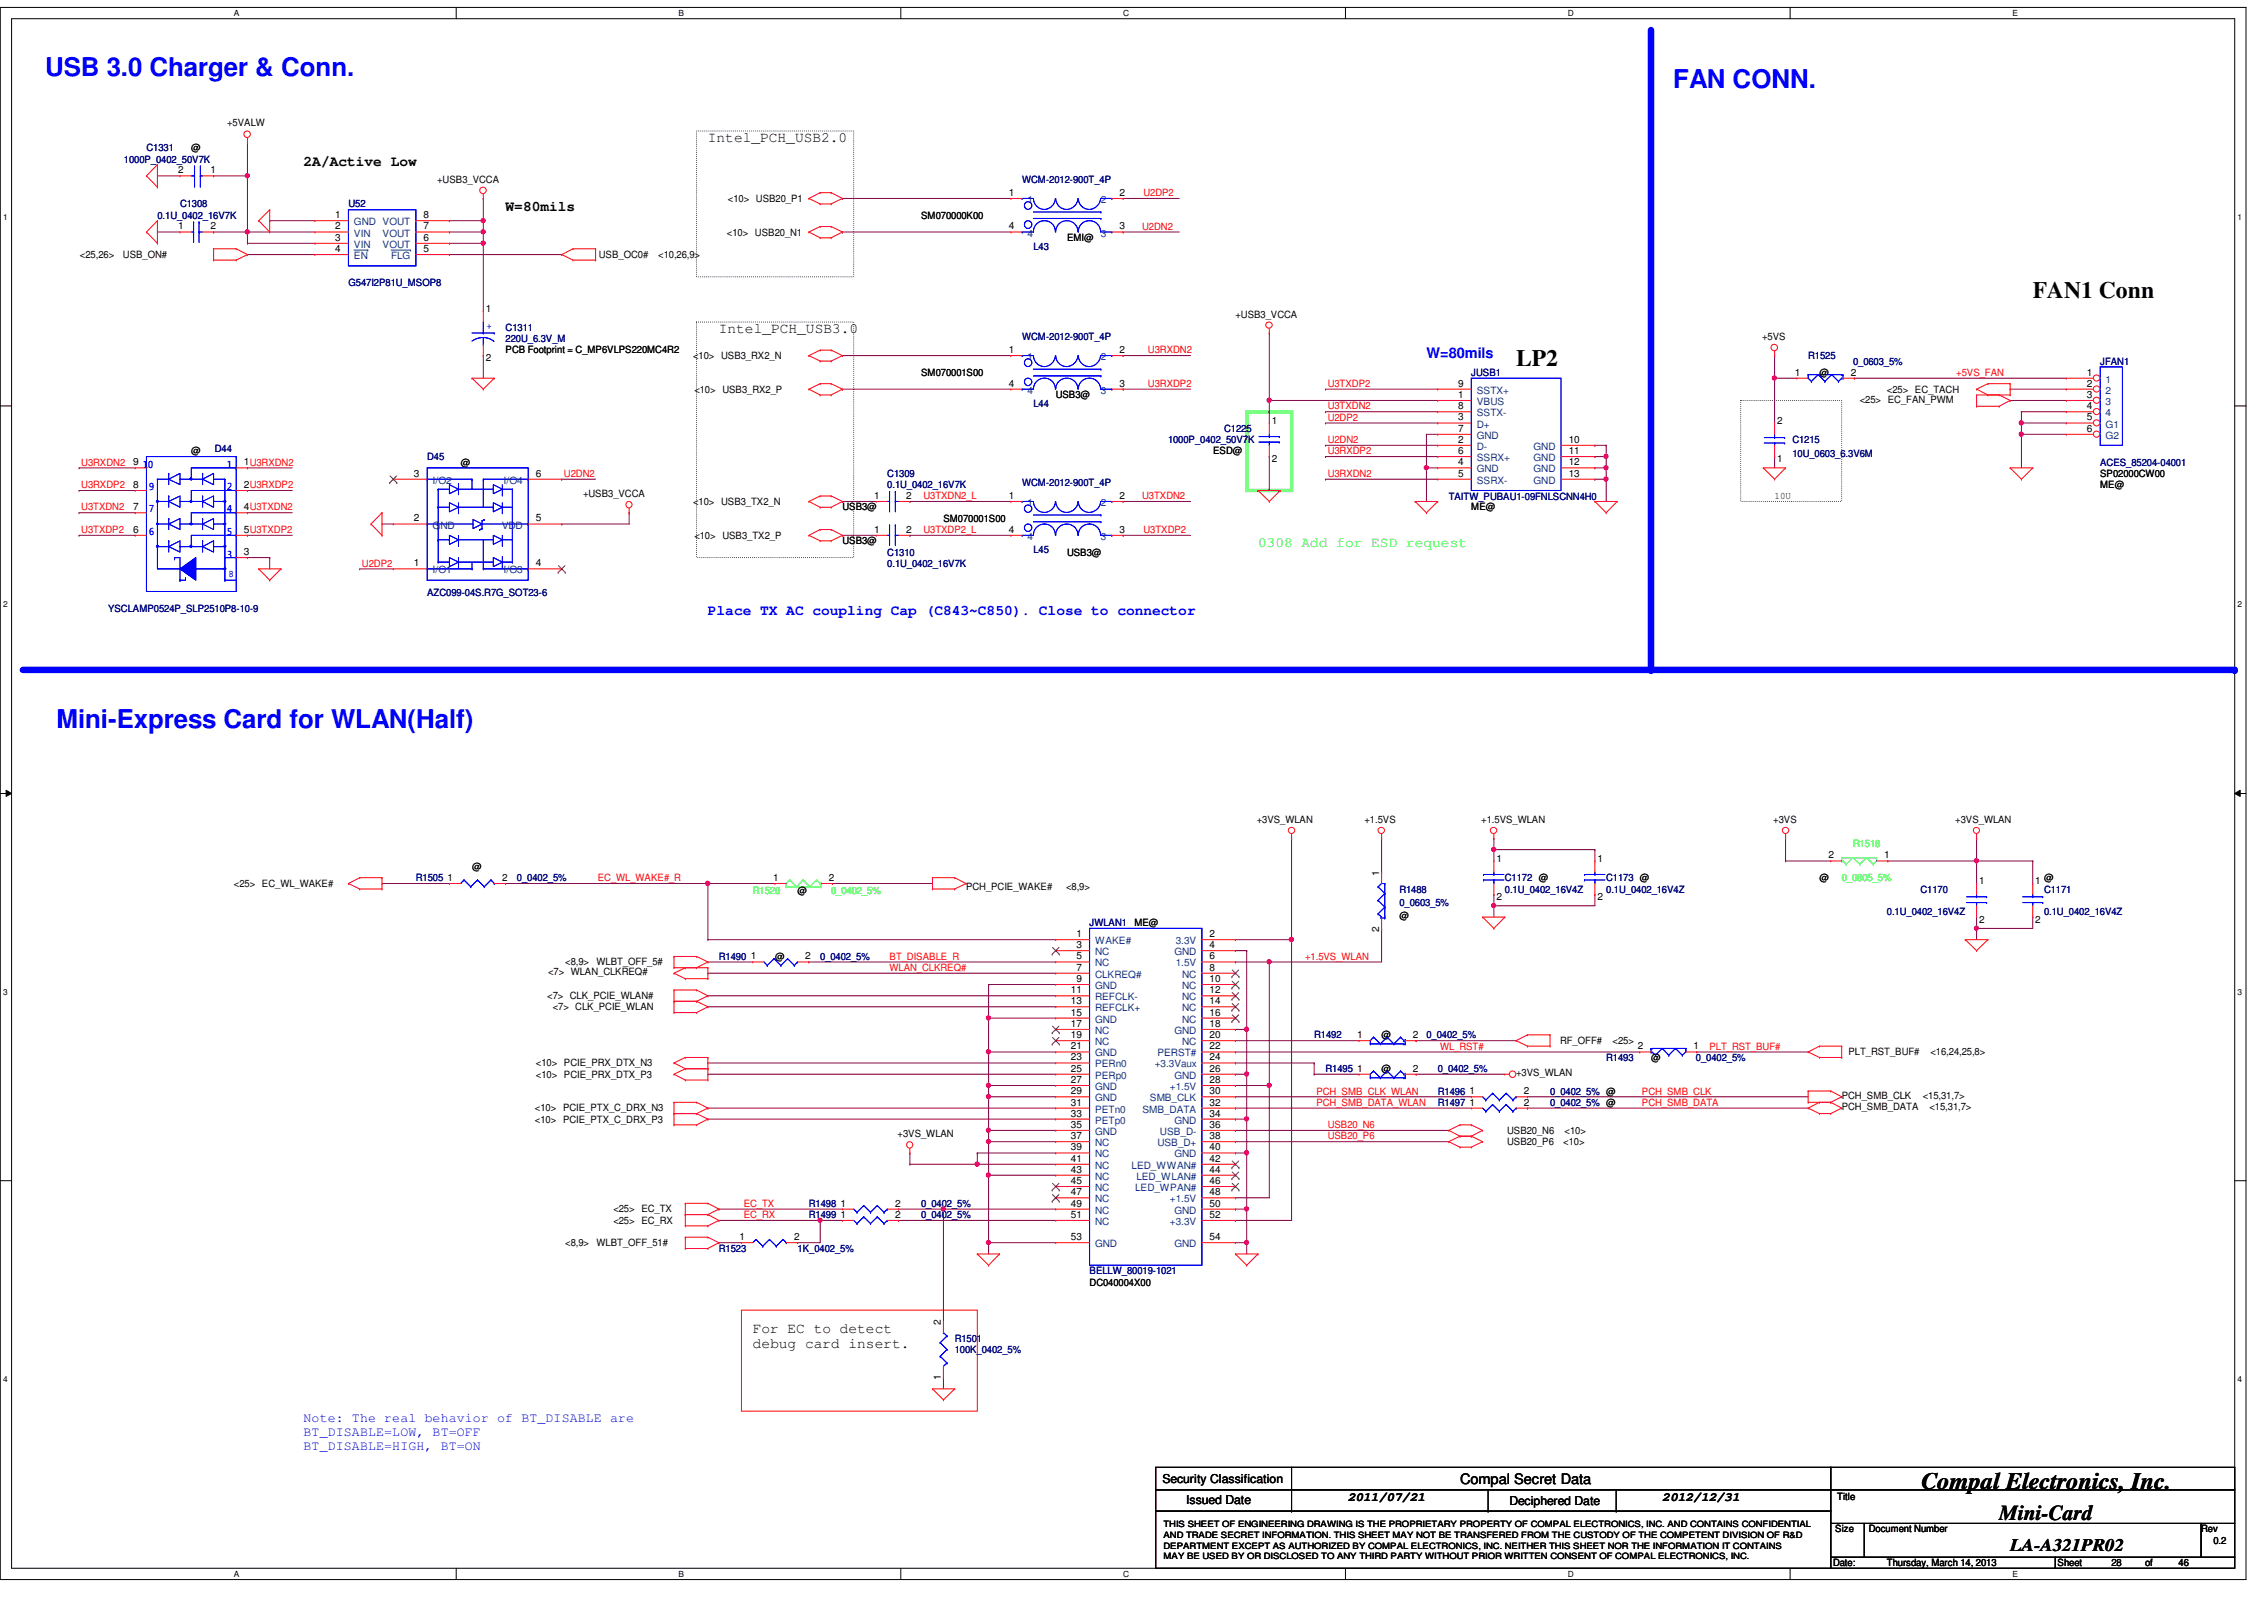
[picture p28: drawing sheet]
<svg xmlns="http://www.w3.org/2000/svg" width="297mm" height="210mm" viewBox="0 0 297 210" stroke-linecap="round" stroke-linejoin="round" font-family="sans-serif">
<defs><g id="words">
<g font-size="3.4" fill="#00f">
<text x="5.9" y="10">USB 3.0 Charger &amp; Conn.</text>
<text x="219.5" y="11.5">FAN CONN.</text>
<text x="7.4" y="95.5">Mini-Express Card for WLAN(Half)</text>
</g>
<g font-size="3.1">
<text x="266.7" y="39.2">FAN1 Conn</text>
<text x="198.9" y="48">LP2</text>
<text x="252.1" y="195.3">Compal Electronics, Inc.</text>
</g>
<text font-size="2.8" x="262.3" y="199.4">Mini-Card</text>
<text font-size="2.3" x="263.7" y="203.5">LA-A321PR02</text>
<g font-size="1.9">
<text x="39.8" y="21.8">2A/Active Low</text>
<text x="92.9" y="18.7">Intel_PCH_USB2.0</text>
<text x="66.3" y="27.6">W=80mils</text>
<text x="94.3" y="43.7">Intel_PCH_USB3.0</text>
<text x="98.8" y="174.8">For EC to detect</text>
<text x="98.8" y="176.8">debug card insert.</text>
<text x="191.6" y="194.6">Compal Secret Data</text>
</g>
<g font-size="1.9" fill="#00f">
<text x="187.2" y="46.9">W=80mils</text>
<text x="92.9" y="80.7">Place TX AC coupling Cap (C843~C850). Close to connector</text>
</g>
<text font-size="1.9" fill="#0f0" x="165.1" y="71.7">0308 Add for ESD request</text>
<g font-size="1.7" fill="#00f">
<text x="39.8" y="186.5">Note: The real behavior of BT_DISABLE are</text>
<text x="39.8" y="188.4">BT_DISABLE=LOW, BT=OFF</text>
<text x="39.8" y="190.2">BT_DISABLE=HIGH, BT=ON</text>
</g>
<g font-size="1.6">
<text x="152.5" y="194.5">Security Classification</text>
<text x="155.6" y="197.3">Issued Date</text>
<text x="176.8" y="196.8">2011/07/21</text>
<text x="198" y="197.5">Deciphered Date</text>
<text x="218.1" y="196.8">2012/12/31</text>
</g>
<g font-size="1.3">
<text x="29.8" y="16.6">+5VALW</text>
<text x="23.4" y="22.7">2</text>
<text x="25.1" y="19.9">@</text>
<text x="27.6" y="22.7">1</text>
<text x="57.4" y="24">+USB3_VCCA</text>
<text x="44" y="28.6">1</text>
<text x="55.6" y="28.6">8</text>
<text x="95.5" y="26.5">&lt;10&gt; USB20_P1</text>
<text x="120.9" y="28.7">SM070000K00</text>
<text x="132.4" y="25.7">1</text>
<text x="146.9" y="25.7">2</text>
<text x="10.5" y="33.8">&lt;25,26&gt;</text>
<text x="16.1" y="33.8">USB_ON#</text>
<text x="23.4" y="30.1">1</text>
<text x="27.6" y="30.1">2</text>
<text x="44" y="31.6">3</text>
<text x="44" y="33.1">4</text>
<text x="44" y="30.1">2</text>
<text x="55.6" y="33.1">5</text>
<text x="55.6" y="31.6">6</text>
<text x="55.6" y="30.1">7</text>
<text x="78.6" y="33.8">USB_OC0#</text>
<text x="86.4" y="33.8">&lt;10,26,9&gt;</text>
<text x="95.4" y="30.9">&lt;10&gt; USB20_N1</text>
<text x="132.4" y="30.1">4</text>
<text x="140" y="31.6">EMI@</text>
<text x="146.9" y="30.1">3</text>
<text x="63.8" y="40.9">1</text>
<text x="162.1" y="41.7">+USB3_VCCA</text>
<text x="63.8" y="47.4">2</text>
<text x="66.3" y="46.4">PCB Footprint = C_MP6VLPS220MC4R2</text>
<text x="90.9" y="47.1">&lt;10&gt; USB3_RX2_N</text>
<text x="132.4" y="46.3">1</text>
<text x="146.9" y="46.3">2</text>
<text x="231.2" y="44.6">+5VS</text>
<text x="91.1" y="51.5">&lt;10&gt; USB3_RX2_P</text>
<text x="120.9" y="49.3">SM070001S00</text>
<text x="132.4" y="50.7">4</text>
<text x="138.5" y="52.2">USB3@</text>
<text x="146.9" y="50.7">3</text>
<text x="191.3" y="52.2">1</text>
<text x="191.3" y="53.7">8</text>
<text x="191.3" y="50.7">9</text>
<text x="235.5" y="49.3">1</text>
<text x="238.7" y="49.3">@</text>
<text x="242.8" y="49.3">2</text>
<text x="244" y="52.8">&lt;25&gt; EC_FAN_PWM</text>
<text x="247.6" y="51.5">&lt;25&gt; EC_TACH</text>
<text x="273.8" y="49.3">1</text>
<text x="273.8" y="50.7">2</text>
<text x="273.8" y="52.2">3</text>
<text x="273.8" y="53.7">4</text>
<text x="25.1" y="59.6">@</text>
<text x="159.2" y="59.6">ESD@</text>
<text x="166.9" y="55.7">1</text>
<text x="191.3" y="55.2">3</text>
<text x="191.3" y="58.1">2</text>
<text x="191.3" y="56.6">7</text>
<text x="191.3" y="59.6">6</text>
<text x="205.8" y="59.6">11</text>
<text x="205.8" y="58.1">10</text>
<text x="233.2" y="55.7">2</text>
<text x="273.8" y="55.2">5</text>
<text x="273.8" y="56.6">6</text>
<text x="17.5" y="61">9</text>
<text x="17.5" y="64">8</text>
<text x="32" y="61">1U3RXDN2</text>
<text x="32" y="64">2U3RXDP2</text>
<text x="54.3" y="62.5">3</text>
<text x="60.4" y="61.1">@</text>
<text x="70.3" y="62.5">6</text>
<text x="76.5" y="65.2">+USB3_VCCA</text>
<text x="114.7" y="65.4">1</text>
<text x="118.9" y="65.4">2</text>
<text x="132.4" y="65.4">1</text>
<text x="146.9" y="65.4">2</text>
<text x="166.9" y="60.6">2</text>
<text x="191.3" y="61">4</text>
<text x="191.3" y="62.5">5</text>
<text x="205.8" y="62.5">13</text>
<text x="205.8" y="61">12</text>
<text x="232.8" y="65.4">10U</text>
<text x="233.2" y="60.6">1</text>
<text x="275.5" y="64.1">ME@</text>
<text x="275.5" y="62.6">SP02000CW00</text>
<text x="17.5" y="69.9">6</text>
<text x="17.5" y="66.9">7</text>
<text x="32" y="66.9">4U3TXDN2</text>
<text x="32" y="69.9">5U3TXDP2</text>
<text x="54.3" y="68.4">2</text>
<text x="70.3" y="68.4">5</text>
<text x="90.9" y="66.3">&lt;10&gt; USB3_TX2_N</text>
<text x="91.1" y="70.7">&lt;10&gt; USB3_TX2_P</text>
<text x="110.5" y="67">USB3@</text>
<text x="110.5" y="71.4">USB3@</text>
<text x="114.7" y="69.9">1</text>
<text x="118.9" y="69.9">2</text>
<text x="123.8" y="68.5">SM070001S00</text>
<text x="132.4" y="69.9">4</text>
<text x="146.9" y="69.9">3</text>
<text x="193" y="67">ME@</text>
<text x="32" y="72.8">3</text>
<text x="54.3" y="74.3">1</text>
<text x="70.3" y="74.3">4</text>
<text x="140" y="72.9">USB3@</text>
<text x="164.9" y="107.9">+3VS_WLAN</text>
<text x="179" y="107.9">+1.5VS</text>
<text x="194.3" y="107.9">+1.5VS_WLAN</text>
<text x="232.7" y="107.9">+3VS</text>
<text x="256.5" y="107.9">+3VS_WLAN</text>
<text x="196.3" y="113.1">1</text>
<text x="209.6" y="113.1">1</text>
<text x="239.9" y="112.6">2</text>
<text x="247.2" y="112.6">1</text>
<text x="30.7" y="116.3">&lt;25&gt; EC_WL_WAKE#</text>
<text x="58.7" y="115.6">1</text>
<text x="61.9" y="114.1">@</text>
<text x="65.9" y="115.6">2</text>
<text x="101.4" y="115.6">1</text>
<text x="104.6" y="117.2">@</text>
<text x="108.8" y="115.6">2</text>
<text x="126.7" y="116.8">PCH_PCIE_WAKE#</text>
<text x="139.9" y="116.8">&lt;8,9&gt;</text>
<text x="180.9" y="114.9" transform="rotate(-90 180.9 114.9)">1</text>
<text x="196.3" y="118.1">2</text>
<text x="209.6" y="118.1">2</text>
<text x="238.7" y="115.6">@</text>
<text x="259.7" y="116">1</text>
<text x="267" y="116">1</text>
<text x="268.2" y="115.6">@</text>
<text x="98.5" y="125.9">1</text>
<text x="101.7" y="125.9">@</text>
<text x="105.7" y="125.9">2</text>
<text x="141.2" y="122.9">1</text>
<text x="141.2" y="124.4">3</text>
<text x="141.2" y="125.9">5</text>
<text x="148.8" y="121.5">ME@</text>
<text x="158.7" y="122.9">2</text>
<text x="158.7" y="124.4">4</text>
<text x="158.7" y="125.9">6</text>
<text x="180.9" y="122.2" transform="rotate(-90 180.9 122.2)">2</text>
<text x="183.6" y="120.6">@</text>
<text x="259.7" y="121">2</text>
<text x="267" y="121">2</text>
<text x="71.8" y="131.1">&lt;7&gt; CLK_PCIE_WLAN#</text>
<text x="71.9" y="128">&lt;7&gt; WLAN_CLKREQ#</text>
<text x="74.2" y="126.7">&lt;8,9&gt;</text>
<text x="78.3" y="126.7">WLBT_OFF_5#</text>
<text x="140.5" y="130.3">11</text>
<text x="140.5" y="131.7">13</text>
<text x="141.2" y="127.3">7</text>
<text x="141.2" y="128.8">9</text>
<text x="158.7" y="127.3">8</text>
<text x="158.7" y="128.8">10</text>
<text x="158.7" y="130.3">12</text>
<text x="158.7" y="131.7">14</text>
<text x="72.5" y="132.5">&lt;7&gt; CLK_PCIE_WLAN</text>
<text x="140.5" y="133.2">15</text>
<text x="140.5" y="134.7">17</text>
<text x="140.5" y="136.2">19</text>
<text x="140.5" y="137.7">21</text>
<text x="158.7" y="133.2">16</text>
<text x="158.7" y="134.7">18</text>
<text x="158.7" y="136.2">20</text>
<text x="158.7" y="137.7">22</text>
<text x="178.1" y="136.2">1</text>
<text x="181.3" y="136.2">@</text>
<text x="185.4" y="136.2">2</text>
<text x="204.7" y="136.9">RF_OFF#</text>
<text x="211.6" y="136.9">&lt;25&gt;</text>
<text x="214.9" y="137.7">2</text>
<text x="222.2" y="137.7">1</text>
<text x="70.3" y="139.9">&lt;10&gt; PCIE_PRX_DTX_N3</text>
<text x="70.3" y="141.4">&lt;10&gt; PCIE_PRX_DTX_P3</text>
<text x="140.5" y="139.1">23</text>
<text x="140.5" y="140.6">25</text>
<text x="140.5" y="142.1">27</text>
<text x="140.5" y="143.6">29</text>
<text x="158.7" y="139.1">24</text>
<text x="158.7" y="140.6">26</text>
<text x="158.7" y="142.1">28</text>
<text x="158.7" y="143.6">30</text>
<text x="178.1" y="140.6">1</text>
<text x="181.3" y="140.6">@</text>
<text x="185.4" y="140.6">2</text>
<text x="192.8" y="143.6">1</text>
<text x="198.9" y="141.2">+3VS_WLAN</text>
<text x="199.9" y="143.6">2</text>
<text x="216.6" y="139.2">@</text>
<text x="242.5" y="138.4">PLT_RST_BUF#</text>
<text x="253.3" y="138.4">&lt;16,24,25,8&gt;</text>
<text x="70.2" y="145.8">&lt;10&gt; PCIE_PTX_C_DRX_N3</text>
<text x="70.2" y="147.3">&lt;10&gt; PCIE_PTX_C_DRX_P3</text>
<text x="117.8" y="149.2">+3VS_WLAN</text>
<text x="140.5" y="145">31</text>
<text x="140.5" y="146.5">33</text>
<text x="140.5" y="148">35</text>
<text x="140.5" y="149.4">37</text>
<text x="158.7" y="145">32</text>
<text x="158.7" y="146.5">34</text>
<text x="158.7" y="148">36</text>
<text x="158.7" y="149.4">38</text>
<text x="192.8" y="145">1</text>
<text x="197.7" y="148.8">USB20_N6</text>
<text x="199.9" y="145">2</text>
<text x="205.3" y="148.8">&lt;10&gt;</text>
<text x="241.6" y="144.2">PCH_SMB_CLK</text>
<text x="241.6" y="145.7">PCH_SMB_DATA</text>
<text x="252.3" y="144.2">&lt;15,31,7&gt;</text>
<text x="253.1" y="145.7">&lt;15,31,7&gt;</text>
<text x="140.5" y="150.9">39</text>
<text x="140.5" y="152.4">41</text>
<text x="140.5" y="153.8">43</text>
<text x="140.5" y="155.3">45</text>
<text x="158.7" y="150.9">40</text>
<text x="158.7" y="152.4">42</text>
<text x="158.7" y="153.8">44</text>
<text x="158.7" y="155.3">46</text>
<text x="197.7" y="150.2">USB20_P6</text>
<text x="205.1" y="150.2">&lt;10&gt;</text>
<text x="80.5" y="159">&lt;25&gt; EC_TX</text>
<text x="80.5" y="160.5">&lt;25&gt; EC_RX</text>
<text x="110.3" y="158.3">1</text>
<text x="110.3" y="159.8">1</text>
<text x="117.4" y="158.3">2</text>
<text x="117.4" y="159.8">2</text>
<text x="140.5" y="156.8">47</text>
<text x="140.5" y="158.3">49</text>
<text x="140.5" y="159.8">51</text>
<text x="158.7" y="156.8">48</text>
<text x="158.7" y="158.3">50</text>
<text x="158.7" y="159.8">52</text>
<text x="74.2" y="163.5">&lt;8,9&gt;</text>
<text x="78.3" y="163.5">WLBT_OFF_51#</text>
<text x="97" y="162.7">1</text>
<text x="104.2" y="162.7">2</text>
<text x="140.5" y="162.7">53</text>
<text x="158.7" y="162.7">54</text>
<text x="123.4" y="173.8" transform="rotate(-90 123.4 173.8)">2</text>
<text x="143" y="168.7">DC040004X00</text>
<text x="123.4" y="181" transform="rotate(-90 123.4 181)">1</text>
<text x="241" y="196.8">Title</text>
<text x="240.8" y="201">Size</text>
<text x="245.2" y="201">Document Number</text>
<text x="288.8" y="201">Rev</text>
<text x="290.4" y="202.5">0.2</text>
<text x="240.5" y="205.5">Date:</text>
<text x="247.6" y="205.5">Thursday, March 14, 2013</text>
<text x="270" y="205.5">Sheet</text>
<text x="277" y="205.5">28</text>
<text x="281.4" y="205.5">of</text>
<text x="285.8" y="205.5">46</text>
</g>
<g font-size="1.3" fill="#000080">
<text x="16.3" y="21.3">1000P_0402_50V7K</text>
<text x="19.2" y="19.9">C1331</text>
<text x="134.1" y="24">WCM-2012-900T_4P</text>
<text x="20.7" y="28.7">0.1U_0402_16V7K</text>
<text x="23.6" y="27.2">C1308</text>
<text x="45.7" y="27.2">U52</text>
<text x="135.6" y="32.8">L43</text>
<text x="45.7" y="37.5">G547I2P81U_MSOP8</text>
<text x="66.3" y="43.4">C1311</text>
<text x="66.3" y="44.9">220U_6.3V_M</text>
<text x="134.1" y="44.6">WCM-2012-900T_4P</text>
<text x="237.2" y="47.1">R1525</text>
<text x="243.1" y="47.8">0_0603_5%</text>
<text x="275.5" y="47.8">JFAN1</text>
<text x="135.6" y="53.4">L44</text>
<text x="193" y="49.3">JUSB1</text>
<text x="28.2" y="59.3">D44</text>
<text x="153.2" y="58.2">1000P_0402_50V7K</text>
<text x="160.6" y="56.7">C1225</text>
<text x="235.2" y="58.2">C1215</text>
<text x="235.2" y="59.9">10U_0603_6.3V6M</text>
<text x="56" y="60.4">D45</text>
<text x="116.4" y="62.6">C1309</text>
<text x="116.4" y="64.1">0.1U_0402_16V7K</text>
<text x="134.1" y="63.8">WCM-2012-900T_4P</text>
<text x="190.1" y="65.5">TAITW_PUBAU1-09FNLSCNN4H0</text>
<text x="275.5" y="61.1">ACES_85204-04001</text>
<text x="116.4" y="72.9">C1310</text>
<text x="116.4" y="74.3">0.1U_0402_16V7K</text>
<text x="135.6" y="72.6">L45</text>
<text x="14.2" y="80.3">YSCLAMP0524P_SLP2510P8-10-9</text>
<text x="56" y="78.2">AZC099-04S.R7G_SOT23-6</text>
<text x="54.6" y="115.6">R1505</text>
<text x="67.8" y="115.6">0_0402_5%</text>
<text x="183.6" y="117.1">R1488</text>
<text x="183.6" y="118.8">0_0603_5%</text>
<text x="197.4" y="115.6">C1172 @</text>
<text x="197.4" y="117.1">0.1U_0402_16V4Z</text>
<text x="210.7" y="115.6">C1173 @</text>
<text x="210.7" y="117.1">0.1U_0402_16V4Z</text>
<text x="252" y="117.1">C1170</text>
<text x="268.2" y="117.1">C1171</text>
<text x="94.3" y="125.9">R1490</text>
<text x="107.6" y="125.9">0_0402_5%</text>
<text x="143" y="121.5">JWLAN1</text>
<text x="247.6" y="120">0.1U_0402_16V4Z</text>
<text x="268.2" y="120">0.1U_0402_16V4Z</text>
<text x="172.4" y="136.2">R1492</text>
<text x="187.2" y="136.2">0_0402_5%</text>
<text x="173.9" y="140.6">R1495</text>
<text x="188.6" y="143.6">R1496</text>
<text x="188.6" y="140.6">0_0402_5%</text>
<text x="203.4" y="143.6">0_0402_5% @</text>
<text x="210.7" y="139.2">R1493</text>
<text x="222.5" y="139.2">0_0402_5%</text>
<text x="188.6" y="145.1">R1497</text>
<text x="203.4" y="145.1">0_0402_5% @</text>
<text x="106.1" y="158.3">R1498</text>
<text x="106.1" y="159.8">R1499</text>
<text x="120.9" y="158.3">0_0402_5%</text>
<text x="120.9" y="159.8">0_0402_5%</text>
<text x="94.3" y="164.2">R1523</text>
<text x="104.6" y="164.2">1K_0402_5%</text>
<text x="143" y="167.2">BELLW_80019-1021</text>
<text x="125.3" y="176">R1501</text>
<text x="125.3" y="177.5">100K_0402_5%</text>
</g>
<g font-size="1.3" fill="#004080">
<text x="46.4" y="29.5">GND VOUT</text>
<text x="134.8" y="26.6">1</text>
<text x="144.4" y="26.6">2</text>
<text x="46.4" y="32.5">VIN</text>
<text x="46.4" y="34">EN</text>
<text x="46.4" y="31">VIN</text>
<text x="50.2" y="32.5">VOUT</text>
<text x="50.2" y="31">VOUT</text>
<text x="51.3" y="34">FLG</text>
<text x="134.8" y="31">4</text>
<text x="144.4" y="31">3</text>
<text x="134.8" y="47.2">1</text>
<text x="144.4" y="47.2">2</text>
<text x="134.8" y="51.6">4</text>
<text x="144.4" y="51.6">3</text>
<text x="193.8" y="53.1">VBUS</text>
<text x="193.8" y="51.6">SSTX+</text>
<text x="276.3" y="50.2">1</text>
<text x="276.3" y="51.6">2</text>
<text x="276.3" y="53.1">3</text>
<text x="193.8" y="54.6">SSTX-</text>
<text x="193.8" y="56.1">D+</text>
<text x="193.8" y="59">D-</text>
<text x="193.8" y="57.6">GND</text>
<text x="201.2" y="59">GND</text>
<text x="276.3" y="54.6">4</text>
<text x="276.3" y="56.1">G1</text>
<text x="276.3" y="57.6">G2</text>
<text x="56.8" y="63.5">I/O2</text>
<text x="66.1" y="63.5">I/O4</text>
<text x="193.8" y="62">GND</text>
<text x="193.8" y="63.5">SSRX-</text>
<text x="193.8" y="60.5">SSRX+</text>
<text x="201.2" y="60.5">GND</text>
<text x="201.2" y="63.5">GND</text>
<text x="201.2" y="62">GND</text>
<text x="56.8" y="69.3">GND</text>
<text x="65.8" y="69.3">VDD</text>
<text x="134.8" y="66.4">1</text>
<text x="134.8" y="70.8">4</text>
<text x="144.4" y="70.8">3</text>
<text x="144.4" y="66.4">2</text>
<text x="56.8" y="75.2">I/O1</text>
<text x="66.1" y="75.2">I/O3</text>
<text x="143.7" y="123.9">WAKE#</text>
<text x="143.7" y="125.3">NC</text>
<text x="154.1" y="125.3">GND</text>
<text x="154.3" y="123.9">3.3V</text>
<text x="143.7" y="126.8">NC</text>
<text x="143.7" y="128.3">CLKREQ#</text>
<text x="143.7" y="129.8">GND</text>
<text x="143.7" y="131.2">REFCLK-</text>
<text x="154.3" y="126.8">1.5V</text>
<text x="155.1" y="128.3">NC</text>
<text x="155.1" y="129.8">NC</text>
<text x="155.1" y="131.2">NC</text>
<text x="143.7" y="132.7">REFCLK+</text>
<text x="143.7" y="134.2">GND</text>
<text x="143.7" y="135.6">NC</text>
<text x="143.7" y="137.1">NC</text>
<text x="154.1" y="135.6">GND</text>
<text x="155.1" y="132.7">NC</text>
<text x="155.1" y="134.2">NC</text>
<text x="155.1" y="137.1">NC</text>
<text x="143.7" y="138.6">GND</text>
<text x="143.7" y="140">PERn0</text>
<text x="143.7" y="141.5">PERp0</text>
<text x="143.7" y="143">GND</text>
<text x="151.5" y="140">+3.3Vaux</text>
<text x="151.8" y="138.6">PERST#</text>
<text x="153.5" y="143">+1.5V</text>
<text x="154.1" y="141.5">GND</text>
<text x="143.7" y="144.5">GND</text>
<text x="143.7" y="146">PETn0</text>
<text x="143.7" y="147.4">PETp0</text>
<text x="143.7" y="148.9">GND</text>
<text x="149.9" y="146">SMB_DATA</text>
<text x="150.9" y="144.5">SMB_CLK</text>
<text x="152.2" y="148.9">USB_D-</text>
<text x="154.1" y="147.4">GND</text>
<text x="143.7" y="150.4">NC</text>
<text x="143.7" y="151.8">NC</text>
<text x="143.7" y="153.3">NC</text>
<text x="143.7" y="154.8">NC</text>
<text x="148.5" y="153.3">LED_WWAN#</text>
<text x="149.1" y="154.8">LED_WLAN#</text>
<text x="151.8" y="150.4">USB_D+</text>
<text x="154.1" y="151.8">GND</text>
<text x="143.7" y="156.3">NC</text>
<text x="143.7" y="157.7">NC</text>
<text x="143.7" y="159.2">NC</text>
<text x="143.7" y="160.7">NC</text>
<text x="148.9" y="156.3">LED_WPAN#</text>
<text x="153.5" y="157.7">+1.5V</text>
<text x="153.5" y="160.7">+3.3V</text>
<text x="154.1" y="159.2">GND</text>
<text x="143.7" y="163.6">GND</text>
<text x="154.1" y="163.6">GND</text>
</g>
<g font-size="1.3" fill="#f00">
<text x="150" y="25.7">U2DP2</text>
<text x="149.9" y="30.1">U2DN2</text>
<text x="150.6" y="46.4">U3RXDN2</text>
<text x="150.6" y="50.8">U3RXDP2</text>
<text x="174.2" y="53.7">U3TXDN2</text>
<text x="174.2" y="50.8">U3TXDP2</text>
<text x="256.7" y="49.3">+5VS_FAN</text>
<text x="174.2" y="55.2">U2DP2</text>
<text x="174.2" y="59.6">U3RXDP2</text>
<text x="174.2" y="58.1">U2DN2</text>
<text x="10.7" y="64.1">U3RXDP2</text>
<text x="10.7" y="61.1">U3RXDN2</text>
<text x="74" y="62.6">U2DN2</text>
<text x="121.2" y="65.5">U3TXDN2_L</text>
<text x="149.9" y="65.5">U3TXDN2</text>
<text x="174.2" y="62.6">U3RXDN2</text>
<text x="10.7" y="69.9">U3TXDP2</text>
<text x="10.7" y="67">U3TXDN2</text>
<text x="121.2" y="69.9">U3TXDP2_L</text>
<text x="150" y="69.9">U3TXDP2</text>
<text x="47.5" y="74.3">U2DP2</text>
<text x="78.4" y="115.6">EC_WL_WAKE#_R</text>
<text x="116.7" y="125.9">BT_DISABLE_R</text>
<text x="171.2" y="125.9">+1.5VS_WLAN</text>
<text x="116.7" y="127.4">WLAN_CLKREQ#</text>
<text x="188.9" y="137.7">WL_RST#</text>
<text x="224.3" y="137.7">PLT_RST_BUF#</text>
<text x="172.7" y="143.6">PCH_SMB_CLK_WLAN</text>
<text x="215.4" y="143.6">PCH_SMB_CLK</text>
<text x="172.7" y="145.1">PCH_SMB_DATA_WLAN</text>
<text x="174.2" y="148">USB20_N6</text>
<text x="174.2" y="149.5">USB20_P6</text>
<text x="215.4" y="145.1">PCH_SMB_DATA</text>
<text x="97.6" y="158.3">EC_TX</text>
<text x="97.6" y="159.8">EC_RX</text>
</g>
<g font-size="1.3" fill="#00f">
<text x="63.8" y="43.1">+</text>
<text x="18.8" y="61.3">10</text>
<text x="19.6" y="64.3">9</text>
<text x="29.8" y="64.3">2</text>
<text x="29.8" y="61.3">1</text>
<text x="19.6" y="67.2">7</text>
<text x="19.6" y="70.2">6</text>
<text x="29.8" y="67.2">4</text>
<text x="29.8" y="70.2">5</text>
<text x="29.8" y="73.2">3</text>
<text x="30" y="75.7">8</text>
</g>
<g font-size="1.3" fill="#0f0">
<text x="243.1" y="111.2">R1518</text>
<text x="98.8" y="117.2">R1520</text>
<text x="109" y="117.2">0_0402_5%</text>
<text x="241.6" y="115.6">0_0805_5%</text>
</g>
<g font-size="1.1">
<text x="30.7" y="2.1">A</text>
<text x="89" y="2.1">B</text>
<text x="147.4" y="2.1">C</text>
<text x="205.7" y="2.1">D</text>
<text x="264" y="2.1">E</text>
<text x=".4" y="28.8">1</text>
<text x="293.6" y="28.8">1</text>
<text x=".4" y="79.6">2</text>
<text x="293.6" y="79.6">2</text>
<text x=".4" y="130.5">3</text>
<text x="293.6" y="130.5">3</text>
<text x=".4" y="181.3">4</text>
<text x="293.6" y="181.3">4</text>
<text x="152.7" y="203.2">DEPARTMENT EXCEPT AS AUTHORIZED BY COMPAL ELECTRONICS, INC. NEITHER THIS SHEET NOR THE INFORMATION IT CONTAINS</text>
<text x="152.7" y="201.8">AND TRADE SECRET INFORMATION. THIS SHEET MAY NOT BE TRANSFERED FROM THE CUSTODY OF THE COMPETENT DIVISION OF R&amp;D</text>
<text x="152.7" y="200.4">THIS SHEET OF ENGINEERING DRAWING IS THE PROPRIETARY PROPERTY OF COMPAL ELECTRONICS, INC. AND CONTAINS CONFIDENTIAL</text>
<text x="30.7" y="206.9">A</text>
<text x="89" y="206.9">B</text>
<text x="147.4" y="206.9">C</text>
<text x="152.6" y="204.6">MAY BE USED BY OR DISCLOSED TO ANY THIRD PARTY WITHOUT PRIOR WRITTEN CONSENT OF COMPAL ELECTRONICS, INC.</text>
<text x="205.7" y="206.9">D</text>
<text x="264" y="206.9">E</text>
</g>
</g></defs>
<path d="M0 1h294.7v206.2h-294.7zM1.5 2.5h291.7v203.2h-291.7z" fill="none" stroke="#000" stroke-width=".13"/>
<g fill="#fff">
<path d="M30.7 1.1h.7v1.2h-.7z"/>
<path d="M30.7 205.9h.7v1.2h-.7z"/>
</g>
<path d="M59.9 1v1.5M59.9 205.7v1.5" fill="none" stroke="#000" stroke-width=".13"/>
<g fill="#fff">
<path d="M89 1.1h.7v1.2h-.7z"/>
<path d="M89 205.9h.7v1.2h-.7z"/>
</g>
<path d="M118.2 1v1.5M118.2 205.7v1.5" fill="none" stroke="#000" stroke-width=".13"/>
<g fill="#fff">
<path d="M147.4 1.1h.7v1.2h-.7z"/>
<path d="M147.4 205.9h.7v1.2h-.7z"/>
</g>
<path d="M176.5 1v1.5M176.5 205.7v1.5" fill="none" stroke="#000" stroke-width=".13"/>
<g fill="#fff">
<path d="M205.7 1.1h.8v1.2h-.8z"/>
<path d="M205.7 205.9h.8v1.2h-.8z"/>
</g>
<path d="M234.9 1v1.5M234.9 205.7v1.5" fill="none" stroke="#000" stroke-width=".13"/>
<g fill="#fff">
<path d="M264 1.1h.7v1.2h-.7z"/>
<path d="M264 205.9h.7v1.2h-.7z"/>
<path d="M.4 27.9h.6v1.1h-.6z"/>
<path d="M293.6 27.9h.6v1.1h-.6z"/>
<path d="M.4 78.7h.6v1.1h-.6z"/>
<path d="M293.6 78.7h.6v1.1h-.6z"/>
</g>
<path d="M0 53.3h1.5M293.2 53.3h1.5" fill="none" stroke="#000" stroke-width=".13"/>
<g fill="#fff">
<path d="M.4 129.5h.6v1.2h-.6z"/>
<path d="M293.6 129.5h.6v1.2h-.6z"/>
</g>
<path d="M0 104.1h1.5M.8 103.7l.7 .4-.7 .4zM293.2 104.1l.7-.4v.8zM293.2 104.1h1.5" fill="none" stroke="#000" stroke-width=".13"/>
<path d="M.8 103.7l.7 .4-.7 .4zM293.2 104.1l.7-.4v.8z" fill="#000"/>
<g fill="#fff">
<path d="M.4 180.3h.6v1.2h-.6z"/>
<path d="M293.6 180.3h.6v1.2h-.6z"/>
</g>
<path d="M0 154.9h1.5M293.2 154.9h1.5" fill="none" stroke="#000" stroke-width=".13"/>
<path d="M97.3 171.9h30.9v13.2h-30.9z" fill="none" stroke="#f00" stroke-width=".13"/>
<path d="M3 87.9h290.2" fill="none" stroke="#00f" stroke-width=".85"/>
<circle cx="293.2" cy="87.9" r=".42" fill="#00f"/>
<path d="M216.6 3.9v84" fill="none" stroke="#00f" stroke-width=".85"/>
<circle cx="216.6" cy="87.9" r=".42" fill="#00f"/>
<path d="M163.6 54h5.9v10.3h-5.9z" fill="none" stroke="#0f0" stroke-width=".42"/>
<path d="M91.4 17.2h20.6v19.1h-20.6zM91.4 42.2h20.6v31h-20.6zM228.4 52.5h13.2v13.3h-13.2z" fill="none" stroke="#000" stroke-width=".13" stroke-dasharray="0 .3"/>
<path d="M92.9 127.7h.1M92.9 127.7h45.6M169.5 123.3h.1M169.5 123.3v36.8" fill="none" stroke="#800040" stroke-width=".13"/>
<circle cx="169.4" cy="123.2" r=".29" fill="#f0f"/>
<circle cx="169.4" cy="123.2" r=".29" fill="none" stroke="#f0f" stroke-width=".13"/>
<path d="M162.1 138h.1M162.1 138h53M166.5 126.2h.1M166.5 126.2v16.2h-4.4M162.1 143.9h.1M162.1 148.3h.1M162.1 149.8h.1M162.1 142.4h.1M162.1 143.9h30.9M162.1 148.3h28M162.1 149.8h28" fill="none" stroke="#800040" stroke-width=".13"/>
<circle cx="166.5" cy="142.4" r=".29" fill="#f0f"/>
<circle cx="166.5" cy="142.4" r=".29" fill="none" stroke="#f0f" stroke-width=".13"/>
<path d="M162.1 126.2h.1M162.1 126.2h4.4" fill="none" stroke="#800040" stroke-width=".13"/>
<circle cx="166.5" cy="126.2" r=".29" fill="#f0f"/>
<circle cx="166.5" cy="126.2" r=".29" fill="none" stroke="#f0f" stroke-width=".13"/>
<g fill="none" stroke="#800040" stroke-width=".13">
<path d="M162.1 136.5h.1M162.1 139.4h.1M162.1 136.5h16.2M162.1 139.4h10.3M172.4 139.4h.1M172.4 139.4v1.5M94.3 158.6h.1M94.3 158.6h16.2M162.1 157.1h.1M162.1 145.4h.1M162.1 145.4h30.9M166.5 142.4h.1"/>
<path d="M166.5 142.4v14.7h-4.4M172.4 140.9h.1M172.4 140.9h5.9M200.4 145.4h.1M200.4 143.9h.1M200.4 145.4h36.8M200.4 143.9h36.8M107.6 160.1h.1M107.6 160.1h2.9"/>
</g>
<circle cx="107.6" cy="160.1" r=".29" fill="#f0f"/>
<circle cx="107.6" cy="160.1" r=".29" fill="none" stroke="#f0f" stroke-width=".13"/>
<path d="M123.8 158.6h.1M123.8 158.6h14.7" fill="none" stroke="#800040" stroke-width=".13"/>
<circle cx="123.7" cy="158.6" r=".29" fill="#f0f"/>
<circle cx="123.7" cy="158.6" r=".29" fill="none" stroke="#f0f" stroke-width=".13"/>
<path d="M92.9 139.4h.1M92.9 139.4h45.6M92.9 145.4h.1M92.9 146.8h.1M92.9 140.9h.1M92.9 145.4h45.6M92.9 146.8h45.6M92.9 140.9h45.6M162.1 140.9h.1M162.1 140.9h1.5M117.9 160.1h.1M117.9 160.1h20.6" fill="none" stroke="#800040" stroke-width=".13"/>
<circle cx="163.5" cy="140.9" r=".29" fill="#f0f"/>
<circle cx="163.5" cy="140.9" r=".29" fill="none" stroke="#f0f" stroke-width=".13"/>
<path d="M129.7 154.2h.1M129.7 154.2v8.8" fill="none" stroke="#800040" stroke-width=".13"/>
<circle cx="129.7" cy="154.2" r=".29" fill="#f0f"/>
<circle cx="129.7" cy="154.2" r=".29" fill="none" stroke="#f0f" stroke-width=".13"/>
<g fill="none" stroke="#800040" stroke-width=".13">
<path d="M181.3 110h.1M181.3 110v4.4M163.6 124.7h.1M163.6 124.7v10.3M117.9 158.6h.1M117.9 158.6h5.9M123.8 158.6h.1M123.8 158.6v14.8M128.2 152.7h.1M128.2 152.7h10.3M163.6 146.8h.1M163.6 146.8v4.5"/>
<path d="M123.8 180.7h.1M123.8 180.7v1.5"/>
</g>
<circle cx="163.5" cy="151.2" r=".29" fill="#f0f"/>
<circle cx="163.5" cy="151.2" r=".29" fill="none" stroke="#f0f" stroke-width=".13"/>
<circle cx="163.5" cy="146.8" r=".29" fill="#f0f"/>
<circle cx="163.5" cy="146.8" r=".29" fill="none" stroke="#f0f" stroke-width=".13"/>
<path d="M119.4 152.7h.1M128.2 151.3h.1M128.2 151.3v1.4h-8.8" fill="none" stroke="#800040" stroke-width=".13"/>
<circle cx="128.2" cy="152.7" r=".29" fill="#f0f"/>
<circle cx="128.2" cy="152.7" r=".29" fill="none" stroke="#f0f" stroke-width=".13"/>
<path d="M129.7 143.9h.1M129.7 143.9v4.4" fill="none" stroke="#800040" stroke-width=".13"/>
<circle cx="129.7" cy="148.3" r=".29" fill="#f0f"/>
<circle cx="129.7" cy="148.3" r=".29" fill="none" stroke="#f0f" stroke-width=".13"/>
<circle cx="129.7" cy="143.9" r=".29" fill="#f0f"/>
<circle cx="129.7" cy="143.9" r=".29" fill="none" stroke="#f0f" stroke-width=".13"/>
<path d="M129.7 138h.1M129.7 138v4.4M162.1 123.3h.1M162.1 123.3h7.4M163.6 158.6h.1M163.6 158.6v4.4M162.1 160.1h.1M162.1 160.1h7.4" fill="none" stroke="#800040" stroke-width=".13"/>
<circle cx="129.7" cy="138" r=".29" fill="#f0f"/>
<circle cx="129.7" cy="138" r=".29" fill="none" stroke="#f0f" stroke-width=".13"/>
<g fill="none" stroke="#800040" stroke-width=".13">
<path d="M92.9 132.1h.1M92.9 130.6h.1M92.9 132.1h45.6M92.9 130.6h45.6M129.7 133.6h.1M129.7 133.6h8.8M119.4 151.3h.1M119.4 151.3v1.4M128.2 151.3h.1M128.2 151.3h10.3M163.6 140.9h.1M163.6 140.9v5.9"/>
<path d="M162.1 163h.1M162.1 163h1.5M163.6 163h.1M163.6 163v1.5"/>
</g>
<circle cx="163.5" cy="163" r=".29" fill="#f0f"/>
<circle cx="163.5" cy="163" r=".29" fill="none" stroke="#f0f" stroke-width=".13"/>
<path d="M129.7 129.2h.1M129.7 129.2v4.4M129.7 154.2h.1M129.7 148.3h.1M129.7 142.4h.1M129.7 154.2h8.8M129.7 148.3h8.8M129.7 142.4v1.5" fill="none" stroke="#800040" stroke-width=".13"/>
<circle cx="129.7" cy="142.4" r=".29" fill="#f0f"/>
<circle cx="129.7" cy="142.4" r=".29" fill="none" stroke="#f0f" stroke-width=".13"/>
<path d="M162.1 146.8h.1M162.1 146.8h1.5M129.7 163h.1M129.7 163v1.5" fill="none" stroke="#800040" stroke-width=".13"/>
<circle cx="129.7" cy="163" r=".29" fill="#f0f"/>
<circle cx="129.7" cy="163" r=".29" fill="none" stroke="#f0f" stroke-width=".13"/>
<path d="M162.1 135h.1M162.1 135h1.5M129.7 148.3h.1M129.7 149.8h.1M129.7 148.3v1.5M129.7 149.8h8.8M162.1 158.6h.1M163.6 151.3h.1M163.6 151.3v7.3h-1.5M129.7 163h.1M129.7 163h8.8" fill="none" stroke="#800040" stroke-width=".13"/>
<circle cx="163.5" cy="158.6" r=".29" fill="#f0f"/>
<circle cx="163.5" cy="158.6" r=".29" fill="none" stroke="#f0f" stroke-width=".13"/>
<path d="M129.7 149.8h.1M129.7 149.8v4.4M162.1 151.3h.1M162.1 151.3h1.5" fill="none" stroke="#800040" stroke-width=".13"/>
<circle cx="129.7" cy="149.7" r=".29" fill="#f0f"/>
<circle cx="129.7" cy="149.7" r=".29" fill="none" stroke="#f0f" stroke-width=".13"/>
<path d="M129.7 129.2h.1M129.7 133.6h.1M129.7 129.2h8.8M129.7 133.6v4.4M129.7 142.4h.1M129.7 142.4h8.8" fill="none" stroke="#800040" stroke-width=".13"/>
<circle cx="129.7" cy="133.5" r=".29" fill="#f0f"/>
<circle cx="129.7" cy="133.5" r=".29" fill="none" stroke="#f0f" stroke-width=".13"/>
<path d="M129.7 138h.1M129.7 138h8.8M162.1 124.7h.1M162.1 124.7h1.5M163.6 135h.1M163.6 135v5.9M129.7 143.9h.1M129.7 143.9h8.8" fill="none" stroke="#800040" stroke-width=".13"/>
<circle cx="163.5" cy="135" r=".29" fill="#f0f"/>
<circle cx="163.5" cy="135" r=".29" fill="none" stroke="#f0f" stroke-width=".13"/>
<path d="M169.5 110h.1M169.5 110v13.3" fill="none" stroke="#800040" stroke-width=".13"/>
<circle cx="169.4" cy="123.2" r=".29" fill="#f0f"/>
<circle cx="169.4" cy="123.2" r=".29" fill="none" stroke="#f0f" stroke-width=".13"/>
<path d="M196 110h.1M196 111.5h.1M196 110v2.9M196 111.5h13.2M259.3 110h.1M259.3 110v2.9M92.9 126.2h.1M92.9 126.2h5.9" fill="none" stroke="#800040" stroke-width=".13"/>
<circle cx="196" cy="111.4" r=".29" fill="#f0f"/>
<circle cx="196" cy="111.4" r=".29" fill="none" stroke="#f0f" stroke-width=".13"/>
<path d="M196 118.8h.1M196 118.8v1.5M196 118.8h13.2M209.2 111.5h.1M209.2 111.5v1.4" fill="none" stroke="#800040" stroke-width=".13"/>
<circle cx="196" cy="118.8" r=".29" fill="#f0f"/>
<circle cx="196" cy="118.8" r=".29" fill="none" stroke="#f0f" stroke-width=".13"/>
<g fill="none" stroke="#800040" stroke-width=".13">
<path d="M196 117.3h.1M196 117.3v1.5M209.2 117.3h.1M209.2 117.3v1.5M234.3 112.9h.1M234.3 110h.1M234.3 112.9h5.9M234.3 110v2.9M266.7 112.9h.1M266.7 112.9v3M92.9 123.3h.1M92.9 123.3h45.6"/>
<path d="M259.3 121.8h.1M259.3 121.8v1.5M266.7 120.3h.1M266.7 120.3v1.5h-7.4"/>
</g>
<circle cx="259.3" cy="121.8" r=".29" fill="#f0f"/>
<circle cx="259.3" cy="121.8" r=".29" fill="none" stroke="#f0f" stroke-width=".13"/>
<path d="M259.3 112.9h.1M259.3 112.9v3M259.3 112.9h7.4M259.3 120.3h.1M259.3 120.3v1.5" fill="none" stroke="#800040" stroke-width=".13"/>
<circle cx="259.3" cy="112.9" r=".29" fill="#f0f"/>
<circle cx="259.3" cy="112.9" r=".29" fill="none" stroke="#f0f" stroke-width=".13"/>
<path d="M92.9 115.9h.1M92.9 115.9v7.4" fill="none" stroke="#800040" stroke-width=".13"/>
<circle cx="92.8" cy="115.9" r=".29" fill="#f0f"/>
<circle cx="92.8" cy="115.9" r=".29" fill="none" stroke="#f0f" stroke-width=".13"/>
<g fill="none" stroke="#800040" stroke-width=".13">
<path d="M32.5 30.4h.1M32.5 30.4h8.8M59 31.9h.1M59 33.4h.1M59 30.4h.1M59 29h.1M59 31.9h4.4M59 33.4h14.7M59 30.4h4.4M59 29h4.4M50.1 115.9h.1M50.1 115.9h8.9"/>
<path d="M66.3 115.9h.1M66.3 115.9h35.4M92.9 115.9h.1M109.2 115.9h.1M109.2 115.9h13.1M247.7 112.9h.1M247.7 112.9h11.6M106.1 126.2h.1M106.1 126.2h32.4M185.8 136.5h.1M185.8 136.5h13.1M222.6 138h.1"/>
<path d="M222.6 138h14.6M185.8 140.9h.1M185.8 140.9h11.6"/>
</g>
<circle cx="32.4" cy="30.4" r=".29" fill="#f0f"/>
<circle cx="32.4" cy="30.4" r=".29" fill="none" stroke="#f0f" stroke-width=".13"/>
<path d="M20.7 30.4h.1M20.7 30.4h2.9M32.5 30.4h.1M32.5 30.4v1.5M63.4 29h.1M63.4 29v1.4" fill="none" stroke="#800040" stroke-width=".13"/>
<circle cx="63.4" cy="28.9" r=".29" fill="#f0f"/>
<circle cx="63.4" cy="28.9" r=".29" fill="none" stroke="#f0f" stroke-width=".13"/>
<path d="M63.4 30.4h.1M63.4 30.4v1.5" fill="none" stroke="#800040" stroke-width=".13"/>
<circle cx="63.4" cy="30.4" r=".29" fill="#f0f"/>
<circle cx="63.4" cy="30.4" r=".29" fill="none" stroke="#f0f" stroke-width=".13"/>
<path d="M28 30.4h.1M32.5 31.9h.1M32.5 33.4h.1M32.5 23.1h.1M32.5 31.9h8.8M32.5 33.4h8.8M32.5 23.1v7.3h-4.5M35.4 29h.1M35.4 29h5.9M63.4 26h.1M63.4 26v3" fill="none" stroke="#800040" stroke-width=".13"/>
<circle cx="32.4" cy="23" r=".29" fill="#f0f"/>
<circle cx="32.4" cy="23" r=".29" fill="none" stroke="#f0f" stroke-width=".13"/>
<g fill="none" stroke="#800040" stroke-width=".13">
<path d="M32.5 18.7h.1M32.5 18.7v4.4h-4.5M20.7 23.1h.1M20.7 23.1h2.9M28 23.1h.1M166.5 52.5h.1M166.5 52.5v3M10.4 64.3h.1M10.4 61.4h.1M10.4 70.2h.1M10.4 67.3h.1M10.4 67.3h7.3"/>
<path d="M10.4 70.2h7.3M10.4 64.3h7.3M10.4 61.4h7.3M32.5 67.3h.1M32.5 70.2h.1M32.5 64.3h.1M32.5 61.4h.1M32.5 73.2h.1M32.5 67.3h5.9M32.5 70.2h5.9M32.5 64.3h5.9M32.5 61.4h5.9"/>
<path d="M32.5 73.2h2.9M35.4 73.2h.1M35.4 73.2v1.4M47.2 74.6h.1M47.2 74.6h4.4M50.1 68.7h.1M50.1 68.7h1.5M73.7 68.7h.1M73.7 62.9h.1M73.7 62.9h4.4M82.5 67.3h.1M82.5 67.3v1.4h-8.8"/>
</g>
<circle cx="166.5" cy="52.5" r=".29" fill="#f0f"/>
<circle cx="166.5" cy="52.5" r=".29" fill="none" stroke="#f0f" stroke-width=".13"/>
<g fill="none" stroke="#800040" stroke-width=".13">
<path d="M166.5 59.9h.1M166.5 43.7h.1M166.5 43.7v8.8M166.5 59.9v4.4M173.9 55.5h.1M173.9 55.5h14.7M187.2 57h.1M187.2 57h1.4M147.4 65.8h.1M147.4 65.8h8.8M173.9 62.9h.1M173.9 62.9h14.7"/>
<path d="M209.2 61.4h.1M209.2 61.4h1.5M210.7 62.9h.1M210.7 61.4h.1M210.7 61.4v4.4"/>
</g>
<circle cx="210.7" cy="62.8" r=".29" fill="#f0f"/>
<circle cx="210.7" cy="62.8" r=".29" fill="none" stroke="#f0f" stroke-width=".13"/>
<circle cx="210.7" cy="61.4" r=".29" fill="#f0f"/>
<circle cx="210.7" cy="61.4" r=".29" fill="none" stroke="#f0f" stroke-width=".13"/>
<path d="M209.2 58.4h.1M209.2 59.9h.1M209.2 58.4h1.5M209.2 59.9h1.5M210.7 58.4h.1M210.7 59.9h.1M210.7 58.4v3M209.2 62.9h.1M209.2 62.9h1.5" fill="none" stroke="#800040" stroke-width=".13"/>
<circle cx="210.7" cy="59.9" r=".29" fill="#f0f"/>
<circle cx="210.7" cy="59.9" r=".29" fill="none" stroke="#f0f" stroke-width=".13"/>
<path d="M187.2 61.4h.1M187.2 61.4h1.4" fill="none" stroke="#800040" stroke-width=".13"/>
<circle cx="187.1" cy="61.4" r=".29" fill="#f0f"/>
<circle cx="187.1" cy="61.4" r=".29" fill="none" stroke="#f0f" stroke-width=".13"/>
<g fill="none" stroke="#800040" stroke-width=".13">
<path d="M110.5 26h.1M110.5 30.4h.1M110.5 30.4h22.1M110.5 26h22.1M147.4 30.4h.1M147.4 26h.1M147.4 30.4h7.3M147.4 26h7.3M110.5 51.1h.1M110.5 46.7h.1M110.5 51.1h22.1M110.5 46.7h22.1"/>
<path d="M147.4 46.7h.1M147.4 51.1h.1M147.4 51.1h8.8M147.4 46.7h8.8M166.5 52.5h.1M166.5 52.5h22.1M173.9 59.9h.1M173.9 58.4h.1M173.9 54h.1M173.9 51.1h.1M173.9 59.9h14.7M173.9 58.4h14.7"/>
<path d="M173.9 54h14.7M173.9 51.1h14.7M187.2 57h.1M187.2 57v8.8M265.2 57h.1M265.2 57v4.4M110.5 65.8h.1M110.5 70.2h.1M110.5 65.8h4.5M110.5 70.2h4.5M119.4 70.2h.1M119.4 65.8h.1"/>
<path d="M119.4 65.8h13.2M119.4 70.2h13.2M147.4 70.2h.1M147.4 70.2h8.8M187.2 61.4h.1"/>
</g>
<circle cx="265.2" cy="57" r=".29" fill="#f0f"/>
<circle cx="265.2" cy="57" r=".29" fill="none" stroke="#f0f" stroke-width=".13"/>
<path d="M232.8 49.6h.1M232.8 49.6v5.9" fill="none" stroke="#800040" stroke-width=".13"/>
<circle cx="232.8" cy="49.6" r=".29" fill="#f0f"/>
<circle cx="232.8" cy="49.6" r=".29" fill="none" stroke="#f0f" stroke-width=".13"/>
<path d="M265.2 55.5h.1M265.2 57h.1M265.2 55.5h5.9M265.2 57h5.9M265.2 55.5v1.5" fill="none" stroke="#800040" stroke-width=".13"/>
<circle cx="265.2" cy="55.5" r=".29" fill="#f0f"/>
<circle cx="265.2" cy="55.5" r=".29" fill="none" stroke="#f0f" stroke-width=".13"/>
<g fill="none" stroke="#800040" stroke-width=".13">
<path d="M63.4 31.9h.1M63.4 31.9v8.9M63.4 46.7h.1M63.4 46.7v2.9M232.8 46.7h.1M232.8 59.9h.1M232.8 49.6h.1M232.8 46.7v2.9M232.8 59.9v1.5M232.8 49.6h3M243.3 49.6h.1M243.3 49.6h27.8"/>
<path d="M263.7 51.1h.1M263.7 52.5h.1M263.7 51.1h7.4M263.7 52.5h7.4M265.2 54h.1M265.2 54h5.9M265.2 54v1.5M166.5 126.2h.1M181.3 121.9h.1M181.3 121.9v4.3h-14.8M94.3 163h.1M94.3 160.1h.1"/>
<path d="M94.3 163h3M94.3 160.1h13.3M104.6 163h.1M107.6 160.1h.1M107.6 160.1v2.9h-3"/>
</g>
<circle cx="63.4" cy="31.9" r=".29" fill="#f0f"/>
<circle cx="63.4" cy="31.9" r=".29" fill="none" stroke="#f0f" stroke-width=".13"/>
<g fill="none" stroke="#f00" stroke-width=".13">
<path d="M32.5 18.7h.1M32.5 18.1v.6M19.2 30.4h.1M19.2 23.1h.1M19.2 30.4l1.5 1.5M19.2 23.1l1.5 1.5M20.7 31.9h.1M20.7 29h.1M20.7 21.6h.1M20.7 24.6h.1M20.7 21.6v3M20.7 29v2.9"/>
<path d="M20.7 29l-1.5 1.4M20.7 21.6l-1.5 1.5M23.6 23.1h.1M23.6 23.1h1.5M26.6 23.1h1.4M28 34.1h.1M28 32.6h.1M28 23.1h.1M28 32.6h3M28 34.1h3M28 32.6v1.5M31 32.6h.1"/>
<path d="M31 34.1h.1M31 32.6l1.5 .8M32.5 33.4h.1M32.5 33.4l-1.5 .7M33.9 29h.1M33.9 29l1.5 1.4M35.4 30.4h.1M35.4 27.5h.1M35.4 27.5v2.9M35.4 27.5l-1.5 1.5M41.3 31.9h.1M41.3 29h.1"/>
<path d="M41.3 33.4h.1M41.3 30.4h.1M41.3 33.4h4.4M41.3 31.9h4.4M41.3 29h4.4M41.3 30.4h4.4M54.6 33.4h4.4M54.6 31.9h4.4M54.6 29h4.4M54.6 30.4h4.4M59 33.4h.1M59 31.9h.1"/>
<path d="M59 30.4h.1M59 29h.1M63.4 26h.1M63.4 25.4v.6M73.7 33.4h.1M73.7 33.4l1.5 .7M75.2 34.1h.1M75.2 32.6h.1M75.2 32.6h2.9M75.2 34.1h2.9M75.2 32.6l-1.5 .8M78.1 32.6h.1"/>
<path d="M78.1 34.1h.1M78.1 32.6v1.5M106.1 30.4h.1M106.1 26h.1M106.1 30.4l1.5 .8M106.1 26l1.5 .8M107.6 29.7h.1M107.6 31.2h.1M107.6 25.3h.1M107.6 26.8h.1M107.6 29.7l-1.5 .7M107.6 29.7h1.4"/>
<path d="M107.6 31.2h1.4M107.6 25.3l-1.5 .7M107.6 25.3h1.4M107.6 26.8h1.4M109 29.7h.1M109 31.2h.1M109 25.3h.1M109 26.8h.1M109 29.7l1.5 .7M109 25.3l1.5 .7M110.5 30.4h.1M110.5 26h.1"/>
<path d="M110.5 30.4l-1.5 .8M110.5 26l-1.5 .8M61.9 49.6h.1M61.9 49.6h3M61.9 49.6l1.5 1.5M63.4 51.1h.1M63.4 40.8h.1M63.4 46.7h.1M63.4 40.8v1.4M63.4 45.2v1.5M64.9 49.6h.1M64.9 49.6l-1.5 1.5"/>
<path d="M106.1 46.7h.1M106.1 51.1h.1M106.1 46.7l1.5 .7M106.1 51.1l1.5 .7M107.6 45.9h.1M107.6 47.4h.1M107.6 50.3h.1M107.6 51.8h.1M107.6 45.9l-1.5 .8M107.6 45.9h1.4M107.6 47.4h1.4M107.6 50.3l-1.5 .8"/>
<path d="M107.6 50.3h1.4M107.6 51.8h1.4M109 45.9h.1M109 47.4h.1M109 50.3h.1M109 51.8h.1M109 45.9l1.5 .8M109 50.3l1.5 .8M110.5 46.7h.1M110.5 51.1h.1M110.5 46.7l-1.5 .7M110.5 51.1l-1.5 .7"/>
<path d="M132.6 46.7h.1M132.6 51.1h.1M132.6 51.1h1.5M132.6 46.7h1.5M145.9 51.1h1.5M145.9 46.7h1.5M147.4 51.1h.1M147.4 46.7h.1M166.5 43.7h.1M166.5 55.5h.1M166.5 59.9h.1M166.5 43.1v.6"/>
<path d="M166.5 55.5v1.5M166.5 58.4v1.5M188.6 52.5h.1M188.6 54h.1M188.6 55.5h.1M188.6 58.4h.1M188.6 51.1h.1M188.6 57h.1M188.6 59.9h.1M188.6 52.5h4.4M188.6 54h4.4M188.6 55.5h4.4"/>
<path d="M188.6 59.9h4.4M188.6 58.4h4.4M188.6 51.1h4.4M188.6 57h4.4M204.8 59.9h4.4M204.8 58.4h4.4M209.2 59.9h.1M209.2 58.4h.1M232.8 46.7h.1M232.8 59.9h.1M232.8 55.5h.1M232.8 46.1v.6"/>
<path d="M232.8 55.5v1.5M232.8 58.4v1.5M259.3 51.1h.1M259.3 53.3h.1M259.3 51.8h.1M259.3 51.8h4.4M259.3 51.1l1.5 .7M259.3 53.3h3M259.3 51.8v1.5M260.8 50.3h.1M260.8 51.8h.1M260.8 50.3h2.9"/>
<path d="M260.8 50.3l-1.5 .8M262.3 51.8h.1M262.3 53.3h.1M262.3 51.8l1.4 .7M263.7 51.8h.1M263.7 50.3h.1M263.7 52.5h.1M263.7 50.3v1.5M263.7 52.5l-1.4 .8M33.9 74.6h.1M33.9 74.6h3M33.9 74.6l1.5 1.5"/>
<path d="M35.4 76.1h.1M36.9 74.6h.1M36.9 74.6l-1.5 1.5M48.7 68.7h.1M48.7 68.7l1.4 1.5M50.1 70.2h.1M50.1 67.3h.1M50.1 67.3v2.9M50.1 67.3l-1.4 1.4M82.5 67.3h.1M82.5 66.7v.6M106.1 65.8h.1"/>
<path d="M106.1 70.2h.1M106.1 65.8l1.5 .7M106.1 70.2l1.5 .8M107.6 65.1h.1M107.6 66.5h.1M107.6 69.5h.1M107.6 71h.1M107.6 65.1l-1.5 .7M107.6 65.1h1.4M107.6 66.5h1.4M107.6 69.5l-1.5 .7M107.6 69.5h1.4"/>
<path d="M107.6 71h1.4M109 65.1h.1M109 66.5h.1M109 69.5h.1M109 71h.1M109 65.1l1.5 .7M109 69.5l1.5 .7M110.5 65.8h.1M110.5 70.2h.1M110.5 65.8l-1.5 .7M110.5 70.2l-1.5 .8M115 65.8h.1"/>
<path d="M115 65.8h1.4M117.9 65.8h1.5M119.4 65.8h.1M132.6 65.8h.1M132.6 70.2h.1M132.6 65.8h1.5M132.6 70.2h1.5M145.9 65.8h1.5M145.9 70.2h1.5M147.4 70.2h.1M147.4 65.8h.1M165.1 64.3h.1"/>
<path d="M165.1 64.3h2.9M165.1 64.3l1.4 1.5M166.5 65.8h.1M168 64.3h.1M168 64.3l-1.5 1.5M185.7 65.8h.1M185.7 65.8h2.9M185.7 65.8l1.5 1.5M187.2 67.3h.1M188.6 65.8h.1M188.6 61.4h.1M188.6 62.9h.1"/>
<path d="M188.6 65.8l-1.4 1.5M188.6 61.4h4.4M188.6 62.9h4.4M204.8 61.4h4.4M204.8 62.9h4.4M209.2 65.8h.1M209.2 62.9h.1M209.2 61.4h.1M209.2 65.8h3M209.2 65.8l1.5 1.5M210.7 67.3h.1M212.2 65.8h.1"/>
<path d="M212.2 65.8l-1.5 1.5M231.3 61.4h.1M231.3 61.4h3M231.3 61.4l1.5 1.5M232.8 62.9h.1M234.3 61.4h.1M234.3 61.4l-1.5 1.5M263.7 61.4h.1M263.7 61.4h3M263.7 61.4l1.5 1.5M265.2 62.9h.1M266.7 61.4h.1"/>
<path d="M266.7 61.4l-1.5 1.5M45.7 115.9h.1M45.7 115.9l1.5 .7M47.2 115.1h.1M47.2 116.6h.1M47.2 115.1l-1.5 .8M47.2 115.1h2.9M47.2 116.6h2.9M50.1 115.1h.1M50.1 116.6h.1M50.1 115.1v1.5M59 115.9h.1"/>
<path d="M59 115.9h1.4M64.9 115.9h1.4M66.3 115.9h.1M101.7 115.9h.1M101.7 115.9h1.5M107.7 115.9h1.5M109.2 115.9h.1M122.3 116.6h.1M122.3 115.1h.1M122.3 115.1h3M122.3 116.6h3M122.3 115.1v1.5"/>
<path d="M125.3 116.6h.1M125.3 115.1h.1M125.3 115.1l1.4 .8M126.7 115.9h.1M126.7 115.9l-1.4 .7M169.5 110h.1M169.5 109.4v.6M181.3 110h.1M181.3 114.4h.1M181.3 109.4v.6M181.3 114.4v1.5M196 110h.1"/>
<path d="M196 109.4v.6M234.3 110h.1M234.3 109.4v.6M259.3 110h.1M259.3 115.9h.1M259.3 109.4v.6M259.3 115.9v1.4M259.3 118.8v1.5M266.7 115.9h.1M266.7 115.9v1.4M266.7 118.8v1.5M88.4 127.7h.1"/>
<path d="M88.4 139.4h.1M88.4 129.9h.1M88.4 131.4h.1M88.4 132.8h.1M88.4 127h.1M88.4 125.5h.1M88.4 127.7l1.5 .7M88.4 127h4.5M88.4 125.5v1.5M88.4 129.9v2.9M88.4 139.4l1.5 .8M88.4 131.4h3"/>
<path d="M88.4 129.9h3M88.4 132.8h3M88.4 125.5h3M89.9 128.4h.1M89.9 127h.1M89.9 138.7h.1M89.9 128.4h3M89.9 127l-1.5 .7M89.9 138.7l-1.5 .7M89.9 138.7h3M91.4 131.4h.1M91.4 129.9h.1"/>
<path d="M91.4 132.8h.1M91.4 125.5h.1M91.4 127h.1M91.4 129.9l1.5 .7M91.4 131.4l1.5 .7M91.4 125.5l1.5 .7M92.9 127h.1M92.9 128.4h.1M92.9 138.7h.1M92.9 130.6h.1M92.9 132.1h.1M92.9 126.2h.1"/>
<path d="M92.9 127v1.4M92.9 138.7v3M92.9 130.6l-1.5 .8M92.9 132.1l-1.5 .7M92.9 126.2l-1.5 .8M138.5 123.3h.1M138.5 124.7h.1M138.5 126.2h.1M138.5 127.7h.1M138.5 129.2h.1M138.5 130.6h.1M138.5 132.1h.1"/>
<path d="M138.5 133.6h.1M138.5 135h.1M138.5 136.5h.1M138.5 138h.1M138.5 139.4h.1M138.5 123.3h4.5M138.5 138h4.5M138.5 124.7h4.5M138.5 126.2h4.5M138.5 127.7h4.5M138.5 129.2h4.5M138.5 130.6h4.5"/>
<path d="M138.5 132.1h4.5M138.5 133.6h4.5M138.5 135h4.5M138.5 136.5h4.5M138.5 139.4h4.5M157.7 123.3h4.4M157.7 138h4.4M157.7 124.7h4.4M157.7 126.2h4.4M157.7 127.7h4.4M157.7 129.2h4.4M157.7 130.6h4.4"/>
<path d="M157.7 132.1h4.4M157.7 133.6h4.4M157.7 135h4.4M157.7 136.5h4.4M157.7 139.4h4.4M162.1 123.3h.1M162.1 124.7h.1M162.1 126.2h.1M162.1 127.7h.1M162.1 129.2h.1M162.1 130.6h.1M162.1 132.1h.1"/>
<path d="M162.1 133.6h.1M162.1 135h.1M162.1 136.5h.1M162.1 138h.1M162.1 139.4h.1M181.3 121.9h.1M181.3 120.4v1.5M194.5 120.3h.1M194.5 120.3h2.9M194.5 120.3l1.5 1.5M196 121.8h.1M197.4 120.3h.1"/>
<path d="M197.4 120.3l-1.4 1.5M198.9 136.5h.1M198.9 136.5l1.5 .7M200.4 135.8h.1M200.4 137.2h.1M200.4 135.8h3M200.4 135.8l-1.5 .7M200.4 137.2h3M203.4 137.2h.1M203.4 135.8h.1M203.4 135.8v1.4M215.1 138h.1"/>
<path d="M215.1 138h1.5M221.2 138h1.4M222.6 138h.1M237.2 138h.1M237.2 138l1.5 .7M238.7 137.2h.1M238.7 138.7h.1M238.7 137.2h2.9M238.7 138.7h2.9M238.7 137.2l-1.5 .8M241.6 138.7h.1M241.6 137.2h.1"/>
<path d="M241.6 137.2v1.5M257.8 123.3h.1M257.8 123.3h3M257.8 123.3l1.5 1.4M259.3 124.7h.1M259.3 120.3h.1M260.8 123.3h.1M260.8 123.3l-1.5 1.4M266.7 120.3h.1M88.4 146.1h.1M88.4 144.6h.1M88.4 147.6h.1"/>
<path d="M88.4 140.9h.1M88.4 144.6h3M88.4 146.1h3M88.4 144.6v3M88.4 147.6h3M88.4 140.9l1.5 .8M89.9 159.3h.1M89.9 157.9h.1M89.9 140.2h.1M89.9 141.7h.1M89.9 157.9h3M89.9 159.3h3"/>
<path d="M89.9 157.9v2.9M89.9 140.2h3M89.9 140.2l-1.5 .7M89.9 141.7h3M91.4 144.6h.1M91.4 146.1h.1M91.4 147.6h.1M91.4 144.6l1.5 .8M91.4 146.1l1.5 .7M92.9 157.9h.1M92.9 159.3h.1M92.9 145.4h.1"/>
<path d="M92.9 146.8h.1M92.9 140.2h.1M92.9 141.7h.1M92.9 157.9l1.4 .7M92.9 159.3l1.4 .8M92.9 145.4l-1.5 .7M92.9 146.8l-1.5 .8M94.3 158.6h.1M94.3 158.6l-1.4 .7M119.4 151.3h.1M119.4 150.7v.6M138.5 140.9h.1"/>
<path d="M138.5 142.4h.1M138.5 143.9h.1M138.5 145.4h.1M138.5 146.8h.1M138.5 148.3h.1M138.5 149.8h.1M138.5 151.3h.1M138.5 152.7h.1M138.5 154.2h.1M138.5 155.7h.1M138.5 157.1h.1M138.5 158.6h.1"/>
<path d="M138.5 140.9h4.5M138.5 142.4h4.5M138.5 143.9h4.5M138.5 145.4h4.5M138.5 146.8h4.5M138.5 148.3h4.5M138.5 149.8h4.5M138.5 151.3h4.5M138.5 152.7h4.5M138.5 154.2h4.5M138.5 155.7h4.5M138.5 157.1h4.5"/>
<path d="M138.5 158.6h4.5M157.7 140.9h4.4M157.7 142.4h4.4M157.7 143.9h4.4M157.7 145.4h4.4M157.7 146.8h4.4M157.7 148.3h4.4M157.7 149.8h4.4M157.7 151.3h4.4M157.7 152.7h4.4M157.7 154.2h4.4M157.7 155.7h4.4"/>
<path d="M157.7 157.1h4.4M157.7 158.6h4.4M162.1 140.9h.1M162.1 142.4h.1M162.1 143.9h.1M162.1 145.4h.1M162.1 146.8h.1M162.1 148.3h.1M162.1 149.8h.1M162.1 151.3h.1M162.1 152.7h.1M162.1 154.2h.1"/>
<path d="M162.1 155.7h.1M162.1 157.1h.1M162.1 158.6h.1M190.1 149.8h.1M190.1 148.3h.1M190.1 149.8l1.5 .7M190.1 148.3l1.5 .8M191.6 149.1h.1M191.6 150.5h.1M191.6 147.6h.1M191.6 147.6h1.4M191.6 149.1h1.4"/>
<path d="M191.6 149.1l-1.5 .7M191.6 150.5h1.4M191.6 147.6l-1.5 .7M193 149.1h.1M193 150.5h.1M193 147.6h.1M193 143.9h.1M193 149.1l1.5 .7M193 147.6l1.5 .7M193 143.9h1.5M194.5 149.8h.1M194.5 148.3h.1"/>
<path d="M194.5 149.8l-1.5 .7M194.5 148.3l-1.5 .8M197.4 140.9h.1M197.4 140.9h.6M198.9 143.9h1.5M200.4 143.9h.1M237.2 143.1h.1M237.2 144.6h.1M237.2 145.4h.1M237.2 143.1h3M237.2 143.1v1.5M237.2 144.6h3"/>
<path d="M237.2 145.4l1.5 .7M238.7 144.6h.1M238.7 146.1h.1M238.7 144.6l-1.5 .8M238.7 146.1h1.5M240.2 143.1h.1M240.2 144.6h.1M240.2 146.1h.1M240.2 143.1l1.4 .8M240.2 144.6l1.4 .8M241.6 143.9h.1M241.6 145.4h.1"/>
<path d="M241.6 143.9l-1.4 .7M241.6 145.4l-1.4 .7M89.9 160.8h.1M89.9 163.8h.1M89.9 162.3h.1M89.9 162.3v1.5M89.9 160.8h3M89.9 162.3h3M89.9 163.8h3M92.9 160.8h.1M92.9 162.3h.1M92.9 163.8h.1"/>
<path d="M92.9 162.3l1.4 .7M94.3 160.1h.1M94.3 163h.1M94.3 160.1l-1.4 .7M94.3 163l-1.4 .8M97.3 163h.1M97.3 163h1.5M103.2 163h1.4M104.6 163h.1M128.2 164.5h.1M128.2 164.5h2.9M128.2 164.5l1.5 1.5"/>
<path d="M129.7 166h.1M131.1 164.5h.1M131.1 164.5l-1.4 1.5M138.5 160.1h.1M138.5 163h.1M138.5 160.1h4.5M138.5 163h4.5M157.7 160.1h4.4M157.7 163h4.4M162.1 164.5h.1M162.1 160.1h.1M162.1 163h.1"/>
<path d="M162.1 164.5h3M162.1 164.5l1.5 1.5M163.6 166h.1M165.1 164.5h.1M165.1 164.5l-1.5 1.5M122.3 182.2h.1M122.3 182.2h3M122.3 182.2l1.5 1.4M123.8 183.6h.1M125.3 182.2h.1M125.3 182.2l-1.5 1.4"/>
<circle cx="32.4" cy="17.6" r=".43"/>
<circle cx="63.4" cy="25" r=".43"/>
<circle cx="166.5" cy="42.6" r=".42"/>
<circle cx="232.8" cy="45.6" r=".43"/>
<circle cx="82.5" cy="66.2" r=".42"/>
<circle cx="169.5" cy="108.9" r=".42"/>
<circle cx="181.2" cy="108.9" r=".42"/>
<circle cx="196" cy="108.9" r=".42"/>
<circle cx="234.3" cy="108.9" r=".42"/>
<circle cx="259.3" cy="108.9" r=".4"/>
<circle cx="119.3" cy="150.2" r=".42"/>
<circle cx="198.5" cy="140.9" r=".43"/>
</g>
<g fill="none" stroke="#000" stroke-width=".13">
<path d="M151.6 192.5h88.6v3h-88.6zM151.6 195.5h88.6v2.7h-88.6zM151.6 198.2h88.6v7.5h-88.6zM169.5 195.5h.1M169.5 198.2h.1M169.5 192.5v5.7M195.2 198.2h.1M195.2 195.5v2.7M212 198.2h.1M212 195.5v2.7M240.2 192.5h53v3h-53zM240.2 195.5h53v4.4h-53z"/>
<path d="M240.2 199.9h4.4v4.4h-4.4zM244.6 199.9h44.2v4.4h-44.2zM288.8 199.9h4.4v4.4h-4.4zM240.2 204.3h29.5v1.4h-29.5zM269.7 204.3h23.5v1.4h-23.5z"/>
</g>
<g fill="none" stroke="#00f" stroke-width=".13">
<path d="M25.1 23.1h.4M25.5 24.4h.1M25.5 23.1h.1M25.5 21.8v2.6M26.3 23.1h.1M26.3 24.4h.1M26.3 23.1h.3M26.3 21.8v2.6M45.7 27.5h8.9v7.4h-8.9zM19.2 59.9h11.8v17.7h-11.8zM61.9 43.7h3M63.4 43.7h.1"/>
<path d="M63.4 44.3a2.19 2.19 0 0 1 1.4 .5M63.4 44.3a2.44 2.44 0 0 0-1.5 .4M63.4 45.2h.1M63.4 42.2v1.5M63.4 44.3v.9M64.9 43.7h.1M134.1 46.7h1.5a1.44 1.44 0 0 0 1.4 1.4 1.44 1.44 0 0 0 1.5-1.4M134.1 51.1h1.5a1.44 1.44 0 0 1 1.4-1.5 1.44 1.44 0 0 1 1.5 1.5M134.1 46.7h.1M134.1 51.1h.1M135.6 48.4h8.8M135.6 49.3h8.8"/>
<path d="M138.5 46.7a1.46 1.46 0 0 0 1.5 1.4 1.46 1.46 0 0 0 1.4-1.4M138.5 51.1a1.46 1.46 0 0 1 1.5-1.5 1.46 1.46 0 0 1 1.4 1.5M141.5 46.7a1.46 1.46 0 0 0 1.4 1.4 1.46 1.46 0 0 0 1.5-1.4M141.5 51.1a1.46 1.46 0 0 1 1.4-1.5 1.46 1.46 0 0 1 1.5 1.5M144.4 48.4h.1M144.4 49.3h.1M144.4 46.7h1.5M144.4 51.1h1.5M145.9 51.1h.1M145.9 46.7h.1M165.2 58h2.6M165.2 57.3h2.6"/>
<path d="M166.5 57.3h.1M166.5 58h.1M166.5 57v.3M166.5 58v.4M167.8 58h.1M167.8 57.3h.1M193 49.6h11.8v14.7h-11.8zM231.5 57.4h2.6M231.5 58.1h2.6M232.8 58.1h.1M232.8 57.4h.1M232.8 57v.4"/>
<path d="M232.8 58.1v.3M234.1 57.4h.1M234.1 58.1h.1M20.7 65.8h.1M20.7 65.8h1.4M23.6 65.8h3M26.6 65.8l1.4-.7v1.4zM26.6 65.1h.1M26.6 65.8h.1M26.6 65.1v1.4M116.4 65.8h.3M116.7 65.8h.1"/>
<path d="M116.7 64.5h.1M116.7 64.5v2.6M117.5 64.5h.1M117.5 65.8h.1M117.5 65.8h.4M117.5 64.5v2.6M134.1 65.8h1.5a1.44 1.44 0 0 0 1.4 1.4 1.44 1.44 0 0 0 1.5-1.4M134.1 70.2h1.5a1.44 1.44 0 0 1 1.4-1.5 1.44 1.44 0 0 1 1.5 1.5M134.1 65.8h.1M134.1 70.2h.1M135.6 67.6h8.8M135.6 68.5h8.8"/>
<path d="M138.5 65.8a1.46 1.46 0 0 0 1.5 1.4 1.46 1.46 0 0 0 1.4-1.4M138.5 70.2a1.46 1.46 0 0 1 1.5-1.5 1.46 1.46 0 0 1 1.4 1.5M141.5 65.8a1.46 1.46 0 0 0 1.4 1.4 1.46 1.46 0 0 0 1.5-1.4M141.5 70.2a1.46 1.46 0 0 1 1.4-1.5 1.46 1.46 0 0 1 1.5 1.5M144.4 67.6h.1M144.4 68.5h.1M144.4 65.8h1.5M144.4 70.2h1.5M145.9 70.2h.1M145.9 65.8h.1M60.9 115.4h.1M60.9 115.4l-.5 .5"/>
<path d="M60.9 115.4l.9 .9M61.8 116.3h.1M62.6 115.4h.1M62.6 115.4l-.8 .9M62.6 115.4l.9 .9M63.5 116.3h.1M64.4 115.4h.1M64.4 115.4l-.9 .9M64.4 115.4l.5 .5M64.9 115.9h.1M180.8 116.3h.1M180.8 118.1h.1"/>
<path d="M180.8 119.9h.1M180.8 116.3l.9 .9M180.8 118.1l.9 .9M180.8 119.9l.5 .4M181.7 117.2h.1M181.7 119h.1M181.7 115.9h.1M181.7 115.9h-.4l-.5 .4M181.7 117.2l-.9 .9M181.7 119l-.9 .9M181.7 115.9v4.4M258 118.4h2.6"/>
<path d="M258 117.6h2.6M259.3 117.6h.1M259.3 118.4h.1M259.3 117.3v.3M259.3 118.4v.4M260.6 118.4h.1M260.6 117.6h.1M265.4 118.4h2.6M265.4 117.6h2.6M266.7 117.6h.1M266.7 118.4h.1M266.7 117.3v.3"/>
<path d="M266.7 118.4v.4M268 118.4h.1M268 117.6h.1M143 121.8h14.7v44.2h-14.7zM181.1 120.4h.6M181.3 120.3h.1M181.7 120.3h.1M181.7 120.4h.1M216.6 137.5h.1M216.6 137.5v.6M216.7 138h.1M216.7 137.5h.1"/>
<path d="M216.7 138l.5 .4M216.7 137.5h4.5M217.2 138.4h.1M218.1 137.5h.1M218.1 137.5l.8 .9M218.1 137.5l-.9 .9M218.9 138.4h.1M219.8 137.5h.1M219.8 137.5l.9 .9M219.8 137.5l-.9 .9M220.7 138.4h.1M221.2 137.5h.1"/>
<path d="M221.2 137.5v.5l-.5 .4M194.5 143.9l.4 .4M194.9 144.3h.1M195.8 143.4h.1M195.8 143.4l-.9 .9M195.8 143.4l.9 .9M196.7 144.3h.1M197.6 143.4h.1M197.6 143.4l-.9 .9M197.6 143.4l.9 .9M198.5 144.3h.1M198.9 143.9h.1"/>
<path d="M198.9 143.9l-.4 .4M99.2 162.6h.1M99.2 162.6l-.4 .4M99.2 162.6l.9 .9M100.1 163.5h.1M101 162.6h.1M101 162.6l-.9 .9M101 162.6l.9 .9M101.9 163.5h.1M102.7 162.6h.1M102.7 162.6l-.8 .9M102.7 162.6l.5 .4"/>
<path d="M103.2 163h.1"/>
<circle cx="134.9" cy="47.6" r=".5"/>
<circle cx="134.9" cy="50.1" r=".49"/>
<circle cx="134.9" cy="66.7" r=".49"/>
<circle cx="134.9" cy="69.2" r=".49"/>
</g>
<g fill="none" stroke="#00ff80" stroke-width=".13">
<path d="M103.2 116.3h.1M103.2 116.3h4.4M103.6 115.4h.1M103.6 115.4l-.4 .5v.4M103.6 115.4l.9 .9M104.5 116.3h.1M105.4 115.4h.1M105.4 115.4l-.9 .9M105.4 115.4l.9 .9M106.3 116.3h.1M107.1 115.4h.1M107.1 115.4l-.8 .9"/>
<path d="M107.1 115.4l.5 .5M107.6 115.9h.1M107.6 116.3h.1M107.7 116.3h.1M107.7 115.7v.6"/>
</g>
<g fill="none" stroke="#804000" stroke-width=".13">
<path d="M138 125.2h.1M138 135.5h.1M138 137h.1M138.1 124.3l.9 .9M138.1 134.6l.9 .9M138.1 136.1l.9 .9M138.9 124.3l-.9 .9M138.9 134.6l-.9 .9M138.9 136.1l-.9 .9M139 125.2h.1M139 135.5h.1M139 137h.1"/>
<path d="M161.6 128.1h.1M161.6 129.6h.1M161.6 131.1h.1M161.6 132.5h.1M161.6 134h.1M161.7 127.3l.9 .8M161.7 128.7l.9 .9M161.7 130.2l.9 .9M161.7 131.7l.9 .8M161.7 133.1l.9 .9M162.5 131.7l-.9 .8M162.5 133.1l-.9 .9"/>
<path d="M162.5 127.3l-.9 .8M162.5 128.7l-.9 .9M162.5 130.2l-.9 .9M162.6 128.1h.1M162.6 129.6h.1M162.6 131.1h.1M162.6 132.5h.1M162.6 134h.1M138 156.1h.1M138 157.6h.1M138.1 155.2l.9 .9M138.1 156.7l.9 .9"/>
<path d="M138.9 155.2l-.9 .9M138.9 156.7l-.9 .9M139 156.1h.1M139 157.6h.1M161.6 153.2h.1M161.6 154.6h.1M161.6 156.1h.1M161.7 152.3l.9 .9M161.7 153.8l.9 .8M161.7 155.2l.9 .9M162.5 152.3l-.9 .9M162.5 153.8l-.9 .8"/>
<path d="M162.5 155.2l-.9 .9M162.6 153.2h.1M162.6 154.6h.1M162.6 156.1h.1"/>
</g>
<path d="M46.4 32.8h1.9M48.3 32.8h.1M51.3 32.8h2.5M53.8 32.8h.1" fill="none" stroke="#004080" stroke-width=".13"/>
<path d="M25 65.7h.1v.2h-.1z" fill-rule="evenodd" fill="#00f"/>
<path d="M25 65.7h.1v.2h-.1zM28 65.8h1.5M29.5 65.8h.1" fill="none" stroke="#00f" stroke-width=".13"/>
<path d="M29.4 65.7h.2v.2h-.2z" fill-rule="evenodd" fill="#00f"/>
<path d="M29.4 65.7h.2v.2h-.2z" fill="none" stroke="#00f" stroke-width=".13"/>
<path d="M29.4 71.6h.2v.1h-.2z" fill-rule="evenodd" fill="#00f"/>
<path d="M29.4 71.6h.2v.1h-.2z" fill="none" stroke="#00f" stroke-width=".13"/>
<path d="M29.4 68.6l.2 .1-.1 .1z" fill-rule="evenodd" fill="#00f"/>
<path d="M25.1 70.2h5.9M29.4 68.6l.2 .1-.1 .1zM31 70.2h.1" fill="none" stroke="#00f" stroke-width=".13"/>
<path d="M25 71.6h.1v.1h-.1z" fill-rule="evenodd" fill="#00f"/>
<g fill="none" stroke="#00f" stroke-width=".13">
<path d="M20.7 68.7h.1M20.7 71.7h.1M20.7 62.9h.1M20.7 68.7h1.4M20.7 71.7h1.4M20.7 62.9h1.4M20.7 62.9v11.7h8.8M23.6 68.7h3M23.6 71.7h3M23.6 62.9h3M25 71.6h.1v.1h-.1zM25.1 62.9h.1"/>
<path d="M25.1 65.8h.1M25.1 71.7h.1M25.1 74.6h.1M25.1 68.7h.1M25.1 70.2v1.5M26.6 68.7l1.4-.7v1.5zM26.6 71.7l1.4-.7v1.4zM26.6 62.9l1.4-.8v1.5zM26.6 68.7h.1M26.6 68h.1M26.6 71.7h.1M26.6 71h.1"/>
<path d="M26.6 62.1h.1M26.6 62.9h.1M26.6 62.1v1.5M26.6 68v1.5M26.6 71v1.4M28 68.7h1.5M28 71.7h1.5M28 62.9h1.5M29.5 68.7h.1M29.5 71.7h.1M29.5 62.9h.1M29.5 74.6h.1"/>
<path d="M29.5 62.9v11.7M31 67.3h.1M31 64.3h.1M31 61.4h.1M31 61.4h-5.9v1.5M31 64.3h-5.9v1.5M31 67.3h-5.9v1.4"/>
</g>
<path d="M25 68.6l.2 .1-.1 .1z" fill-rule="evenodd" fill="#00f"/>
<path d="M25 68.6l.2 .1-.1 .1z" fill="none" stroke="#00f" stroke-width=".13"/>
<path d="M25 62.7h.1v.2h-.1z" fill-rule="evenodd" fill="#00f"/>
<path d="M25 62.7h.1v.2h-.1z" fill="none" stroke="#00f" stroke-width=".13"/>
<path d="M29.4 74.5h.2v.2h-.2z" fill-rule="evenodd" fill="#00f"/>
<g fill="none" stroke="#00f" stroke-width=".13">
<path d="M22.1 62.9l1.5-.8v1.5zM22.1 65.8l1.5-.7v1.4zM22.1 71.7l1.5-.7v1.4zM22.1 68.7l1.5-.7v1.5zM22.1 62.1h.1M22.1 65.1h.1M22.1 71h.1M22.1 68h.1M22.1 62.1v1.5M22.1 65.1v1.4M22.1 68v1.5M22.1 71v1.4"/>
<path d="M29.4 74.5h.2v.2h-.2zM29.5 73.2h.1M29.5 76.1h.1M29.5 73.2h1.5M29.5 76.1h1.5M29.5 74.6v1.5"/>
</g>
<path d="M20.6 65.7h.1v.2h-.1z" fill-rule="evenodd" fill="#00f"/>
<path d="M20.6 65.7h.1v.2h-.1z" fill="none" stroke="#00f" stroke-width=".13"/>
<path d="M20.6 68.6l.2 .1-.1 .1z" fill-rule="evenodd" fill="#00f"/>
<path d="M20.6 68.6l.2 .1-.1 .1z" fill="none" stroke="#00f" stroke-width=".13"/>
<path d="M20.6 71.6h.1v.1h-.1z" fill-rule="evenodd" fill="#00f"/>
<path d="M20.6 71.6h.1v.1h-.1zM23.6 76.1h.1M23.6 73.2v2.9" fill="none" stroke="#00f" stroke-width=".13"/>
<path d="M23.6 74.6l2.1-1.4v2.9z" fill="#00f"/>
<g fill="none" stroke="#00f" stroke-width=".13">
<path d="M19.2 59.9h11.8v17.7h-11.8zM20.7 65.8h.1M20.7 65.8h1.4M22.9 73.2h.1M22.9 73.2h.7M22.9 73.2v.2M23.6 74.6l2.1-1.4v2.9zM23.6 76.1h.1M23.6 65.8h3M24.3 75.8h.1M24.3 75.8v.3h-.7M26.6 65.8l1.4-.7v1.4z"/>
<path d="M26.6 65.1h.1M26.6 65.8h.1M26.6 65.1v1.4"/>
</g>
<path d="M25 65.7h.1v.2h-.1z" fill-rule="evenodd" fill="#00f"/>
<path d="M25 65.7h.1v.2h-.1zM28 65.8h1.5M29.5 65.8h.1" fill="none" stroke="#00f" stroke-width=".13"/>
<path d="M29.4 65.7h.2v.2h-.2z" fill-rule="evenodd" fill="#00f"/>
<path d="M29.4 65.7h.2v.2h-.2z" fill="none" stroke="#00f" stroke-width=".13"/>
<path d="M29.4 71.6h.2v.1h-.2z" fill-rule="evenodd" fill="#00f"/>
<path d="M29.4 71.6h.2v.1h-.2z" fill="none" stroke="#00f" stroke-width=".13"/>
<path d="M29.4 68.6l.2 .1-.1 .1z" fill-rule="evenodd" fill="#00f"/>
<path d="M25.1 70.2h5.9M29.4 68.6l.2 .1-.1 .1zM31 70.2h.1" fill="none" stroke="#00f" stroke-width=".13"/>
<path d="M25 71.6h.1v.1h-.1z" fill-rule="evenodd" fill="#00f"/>
<g fill="none" stroke="#00f" stroke-width=".13">
<path d="M20.7 68.7h.1M20.7 71.7h.1M20.7 62.9h.1M20.7 68.7h1.4M20.7 71.7h1.4M20.7 62.9h1.4M20.7 62.9v11.7h8.8M23.6 68.7h3M23.6 71.7h3M23.6 62.9h3M25 71.6h.1v.1h-.1zM25.1 62.9h.1"/>
<path d="M25.1 65.8h.1M25.1 71.7h.1M25.1 74.6h.1M25.1 68.7h.1M25.1 70.2v1.5M26.6 68.7l1.4-.7v1.5zM26.6 71.7l1.4-.7v1.4zM26.6 62.9l1.4-.8v1.5zM26.6 68.7h.1M26.6 68h.1M26.6 71.7h.1M26.6 71h.1"/>
<path d="M26.6 62.1h.1M26.6 62.9h.1M26.6 62.1v1.5M26.6 68v1.5M26.6 71v1.4M28 68.7h1.5M28 71.7h1.5M28 62.9h1.5M29.5 68.7h.1M29.5 71.7h.1M29.5 62.9h.1M29.5 74.6h.1"/>
<path d="M29.5 62.9v11.7M31 67.3h.1M31 64.3h.1M31 61.4h.1M31 61.4h-5.9v1.5M31 64.3h-5.9v1.5M31 67.3h-5.9v1.4"/>
</g>
<path d="M25 68.6l.2 .1-.1 .1z" fill-rule="evenodd" fill="#00f"/>
<path d="M25 68.6l.2 .1-.1 .1z" fill="none" stroke="#00f" stroke-width=".13"/>
<path d="M25 62.7h.1v.2h-.1z" fill-rule="evenodd" fill="#00f"/>
<path d="M25 62.7h.1v.2h-.1z" fill="none" stroke="#00f" stroke-width=".13"/>
<path d="M29.4 74.5h.2v.2h-.2z" fill-rule="evenodd" fill="#00f"/>
<g fill="none" stroke="#00f" stroke-width=".13">
<path d="M22.1 62.9l1.5-.8v1.5zM22.1 65.8l1.5-.7v1.4zM22.1 71.7l1.5-.7v1.4zM22.1 68.7l1.5-.7v1.5zM22.1 62.1h.1M22.1 65.1h.1M22.1 71h.1M22.1 68h.1M22.1 62.1v1.5M22.1 65.1v1.4M22.1 68v1.5M22.1 71v1.4"/>
<path d="M29.4 74.5h.2v.2h-.2zM29.5 73.2h.1M29.5 76.1h.1M29.5 73.2h1.5M29.5 76.1h1.5M29.5 74.6v1.5"/>
</g>
<path d="M20.6 65.7h.1v.2h-.1z" fill-rule="evenodd" fill="#00f"/>
<path d="M20.6 65.7h.1v.2h-.1z" fill="none" stroke="#00f" stroke-width=".13"/>
<path d="M20.6 68.6l.2 .1-.1 .1z" fill-rule="evenodd" fill="#00f"/>
<path d="M20.6 68.6l.2 .1-.1 .1z" fill="none" stroke="#00f" stroke-width=".13"/>
<path d="M20.6 71.6h.1v.1h-.1z" fill-rule="evenodd" fill="#00f"/>
<path d="M20.6 71.6h.1v.1h-.1zM23.6 76.1h.1M23.6 73.2v2.9" fill="none" stroke="#00f" stroke-width=".13"/>
<path d="M23.6 74.6l2.1-1.4v2.9z" fill="#00f"/>
<g fill="none" stroke="#00f" stroke-width=".13">
<path d="M25.1 30.4h.3M25.4 30.4h.1M25.4 29.1h.1M25.4 29.1v2.7M26.1 29.1h.1M26.1 30.4h.1M26.1 30.4h.5M26.1 29.1v2.7M134.1 26h1.5a1.44 1.44 0 0 0 1.4 1.5 1.44 1.44 0 0 0 1.5-1.5M134.1 30.4h1.5a1.44 1.44 0 0 1 1.4-1.4 1.44 1.44 0 0 1 1.5 1.4M134.1 26h.1M134.1 30.4h.1"/>
<path d="M135.6 27.8h8.8M135.6 28.7h8.8M138.5 26a1.46 1.46 0 0 0 1.5 1.5 1.46 1.46 0 0 0 1.4-1.5M138.5 30.4a1.46 1.46 0 0 1 1.5-1.4 1.46 1.46 0 0 1 1.4 1.4M141.5 26a1.46 1.46 0 0 0 1.4 1.5 1.46 1.46 0 0 0 1.5-1.5M141.5 30.4a1.46 1.46 0 0 1 1.4-1.4 1.46 1.46 0 0 1 1.5 1.4M144.4 27.8h.1M144.4 28.7h.1M144.4 30.4h1.5M144.4 26h1.5M145.9 30.4h.1M145.9 26h.1"/>
<path d="M237.2 49.1h.1M237.2 49.1v.5l.5 .4M237.2 49.1h4.4M237.7 50h.1M238.5 49.1h.1M238.5 49.1l-.8 .9M238.5 49.1l.9 .9M239.4 50h.1M240.3 49.1h.1M240.3 49.1l-.9 .9M240.3 49.1l.9 .9M241.2 50h.1"/>
<path d="M241.6 49.6h.1M241.6 49.1h.1M241.6 49.6l-.4 .4M241.8 49.1h.1M241.8 49.1v.6M275.5 48.1h3v10.3h-3zM22.9 73.2h.1M22.9 73.2h.7M22.9 73.2v.2M23.6 74.6l2.1-1.4v2.9zM23.6 76.1h.1M24.3 75.8h.1"/>
<path d="M24.3 75.8v.3h-.7M56 61.4h13.3v14.7h-13.3zM56 68.7h.1M56 62.9h.1M56 74.6h.1M56 68.7h6.1M56 62.9h5.9M56 74.6h5.9M57.5 64.2h.1M57.5 73.7h.1M57.5 66.5h.1M57.5 70.8h.1"/>
<path d="M57.5 64.2h1.5M57.5 66.5h1.5M57.5 73.7h1.5M57.5 70.8h1.5M57.5 64.2v9.5M59 63.6l1.2 .6-1.2 .6zM59 73.2l1.2 .5-1.2 .6zM59 70.2l1.2 .6-1.2 .6zM59 66l1.2 .5-1.2 .6zM59 73.7h.1M60.2 67.3h.1M60.2 64.8h.1"/>
<path d="M60.2 64.2h.1M60.2 73.7h.1M60.2 74.5h.1M60.2 71.5h.1M60.2 70.8h.1M60.2 63.5v1.3M60.2 66v1.3M60.2 70.2v1.3M60.2 73.2v1.3M60.2 64.2h4.5M60.2 66.5h4.5M60.2 73.7h4.5"/>
<path d="M60.2 70.8h4.5M61.9 62.9h.1M61.9 74.6h.1M61.9 62.9v1.3M61.9 73.7v.9M62.1 68.2l1.1 .5-1.1 .6zM62.9 69.5h.1M63.2 69.3h.1M63.2 68.7h6.1M63.2 69.3l-.3 .2M63.4 74.6h.1M63.4 62.9h.1"/>
<path d="M63.4 62.9h5.9M63.4 74.6h5.9M63.4 62.9v3.6M63.4 70.8v3.8M63.5 68.2h.1M63.5 68.2l-.3 .1v1M64.7 63.6l1.2 .6-1.2 .6zM64.7 70.2l1.2 .6-1.2 .6zM64.7 66.5h.1M64.7 73.2l1.2 .5-1.2 .6zM64.7 66l1.2 .5-1.2 .6zM65.9 64.9h.1"/>
<path d="M65.9 71.5h.1M65.9 67.3h.1M65.9 74.3h.1M65.9 73.7h.1M65.9 63.6v1.3M65.9 66v1.3M65.9 70.2v1.3M65.9 73v1.3M65.9 64.2h1.3M65.9 66.5h1.3M65.9 73.7h1.3M65.9 70.8h1.3"/>
<path d="M67.2 64.2h.1M67.2 73.7h.1M67.2 70.8h.1M67.2 66.5h.1M67.2 64.2v9.5M69.3 68.7h.1M69.3 62.9h.1M69.3 74.6h.1M116.4 70.2h.3M116.7 70.2h.1M116.7 68.9h.1M116.7 68.9v2.6"/>
<path d="M117.5 68.9h.1M117.5 70.2h.1M117.5 70.2h.4M117.5 68.9v2.6M194.6 115.4h.1M194.6 114.7h.1M194.6 115.4h2.7M194.6 114.7h2.7M196 114.7h.1M196 115.4h.1M196 114.4v.3M196 115.4v.5"/>
<path d="M207.9 115.4h.1M207.9 114.7h.1M207.9 115.4h2.7M207.9 114.7h2.7M209.2 114.7h.1M209.2 115.4h.1M209.2 114.4v.3M209.2 115.4v.5M112 158.6l.4 .4M112.4 159h.1M113.3 158.2h.1M113.3 158.2l-.9 .8"/>
<path d="M113.3 158.2l.9 .8M114.2 159h.1M115.1 158.2h.1M115.1 158.2l-.9 .8M115.1 158.2l.9 .8M116 159h.1M116.4 158.6h.1M116.4 158.6l-.4 .4M179.8 141.4h.1M179.8 141.4h4.4M180.2 140.5h.1M180.2 140.5l-.4 .4v.5"/>
<path d="M180.2 140.5l.9 .9M181.1 141.4h.1M182 140.5h.1M182 140.5l-.9 .9M182 140.5l.9 .9M182.9 141.4h.1M183.8 140.5h.1M183.8 140.5l-.9 .9M183.8 140.5l.4 .4M184.2 140.9h.1M184.2 141.4h.1M184.4 141.4h.1"/>
<path d="M184.4 140.8v.6M194.5 145.4l.4 .4M194.9 145.8h.1M195.8 144.9h.1M195.8 144.9l-.9 .9M195.8 144.9l.9 .9M196.7 145.8h.1M197.6 144.9h.1M197.6 144.9l-.9 .9M197.6 144.9l.9 .9M198.5 145.8h.1M198.9 145.4h.1"/>
<path d="M198.9 145.4l-.4 .4M123.4 177.9h.1M123.4 176.1h.1M123.4 177.9l.8 .9M123.4 176.1l.8 .9M123.8 174.8h.1M123.8 174.8l.4 .5M124.2 178.8h.1M124.2 177h.1M124.2 175.3h.1M124.2 178.8l-.4 .4M124.2 177l-.8 .9"/>
<path d="M124.2 175.3l-.8 .8"/>
<circle cx="134.9" cy="27" r=".5"/>
<circle cx="134.9" cy="29.5" r=".5"/>
</g>
<g fill="none" stroke="#f00" stroke-width=".13">
<path d="M23.6 30.4h.1M23.6 30.4h1.5M26.6 30.4h1.4M28 30.4h.1M132.6 26h.1M132.6 30.4h.1M132.6 30.4h1.5M132.6 26h1.5M145.9 30.4h1.5M145.9 26h1.5M147.4 30.4h.1M147.4 26h.1"/>
<path d="M235.8 49.6h.1M235.8 49.6h1.4M241.8 49.6h1.5M243.3 49.6h.1M17.7 70.2h.1M17.7 67.3h.1M17.7 61.4h.1M17.7 64.3h.1M17.7 67.3h1.5M17.7 70.2h1.5M17.7 61.4h1.5M17.7 64.3h1.5"/>
<path d="M31 67.3h1.5M31 70.2h1.5M31 61.4h1.5M31 64.3h1.5M31 73.2h1.5M32.5 67.3h.1M32.5 70.2h.1M32.5 61.4h.1M32.5 64.3h.1M32.5 73.2h.1M51.6 62.9h.1M51.6 68.7h.1"/>
<path d="M51.6 74.6h.1M51.6 62.9h4.4M51.6 68.7h4.4M51.6 74.6h4.4M69.3 62.9h4.4M69.3 68.7h4.4M69.3 74.6h4.4M73.7 62.9h.1M73.7 68.7h.1M73.7 74.6h.1M115 70.2h.1M115 70.2h1.4"/>
<path d="M117.9 70.2h1.5M119.4 70.2h.1M196 112.9h.1M196 117.3h.1M196 112.9v1.5M196 115.9v1.4M209.2 112.9h.1M209.2 117.3h.1M209.2 112.9v1.5M209.2 115.9v1.4M240.2 112.9h.1M240.2 112.9h1.4"/>
<path d="M246.2 112.9h1.5M247.7 112.9h.1M110.5 158.6h.1M110.5 158.6h1.5M116.4 158.6h1.5M117.9 158.6h.1M178.3 140.9h.1M178.3 140.9h1.5M184.4 140.9h1.4M185.8 140.9h.1M193 145.4h.1M193 145.4h1.5"/>
<path d="M198.9 145.4h1.5M200.4 145.4h.1M123.8 173.4h.1M123.8 173.4v1.4M123.8 179.2v1.5M123.8 180.7h.1"/>
</g>
<path d="M51.1 63.3h.1M51.2 62.4l.9 .9M52 62.4l-.9 .9M52.1 63.3h.1M73.2 75.1h.1M73.3 74.2l.9 .9M74.1 74.2l-.9 .9M74.2 75.1h.1" fill="none" stroke="#804000" stroke-width=".13"/>
<g fill="none" stroke="#00ff80" stroke-width=".13">
<path d="M241.6 112.5h.1M241.6 112.5v.6M241.8 112.9h.1M241.8 112.5h.1M241.8 112.9l.4 .5M241.8 112.5h4.4M242.2 113.4h.1M243.1 112.5h.1M243.1 112.5l.9 .9M243.1 112.5l-.9 .9M244 113.4h.1M244.9 112.5h.1"/>
<path d="M244.9 112.5l.9 .9M244.9 112.5l-.9 .9M245.8 113.4h.1M246.2 112.5h.1M246.2 112.5v.4l-.4 .5"/>
</g>
<circle cx="275.1" cy="49.6" r=".42" fill="#fff"/>
<g fill="none" stroke="#f00" stroke-width=".13">
<path d="M271.1 49.6h.1M271.1 49.6h3.6"/>
<circle cx="275.1" cy="49.6" r=".42"/>
</g>
<circle cx="275.1" cy="51" r=".42" fill="#fff"/>
<g fill="none" stroke="#f00" stroke-width=".13">
<path d="M271.1 51.1h.1M271.1 51.1h3.6"/>
<circle cx="275.1" cy="51" r=".42"/>
</g>
<circle cx="275.1" cy="52.5" r=".42" fill="#fff"/>
<g fill="none" stroke="#f00" stroke-width=".13">
<path d="M271.1 52.5h.1M271.1 52.5h3.6"/>
<circle cx="275.1" cy="52.5" r=".42"/>
</g>
<circle cx="275.1" cy="54" r=".42" fill="#fff"/>
<g fill="none" stroke="#f00" stroke-width=".13">
<path d="M271.1 54h.1M271.1 54h3.6"/>
<circle cx="275.1" cy="54" r=".42"/>
</g>
<circle cx="275.1" cy="55.5" r=".42" fill="#fff"/>
<g fill="none" stroke="#f00" stroke-width=".13">
<path d="M271.1 55.5h.1M271.1 55.5h3.6"/>
<circle cx="275.1" cy="55.5" r=".42"/>
</g>
<circle cx="275.1" cy="57" r=".42" fill="#fff"/>
<g fill="none" stroke="#f00" stroke-width=".13">
<path d="M271.1 57h.1M271.1 57h3.6M98.8 126.2h.1M98.8 126.2h1.4M104.6 126.2h1.5M106.1 126.2h.1M178.3 136.5h.1M178.3 136.5h1.5M184.4 136.5h1.4M185.8 136.5h.1M110.5 160.1h.1M110.5 160.1h1.5"/>
<path d="M116.4 160.1h1.5M117.9 160.1h.1"/>
<circle cx="275.1" cy="57" r=".42"/>
</g>
<g fill="none" stroke="#00f" stroke-width=".13">
<path d="M100.2 126.2l.5 .5M100.7 126.7h.1M101.6 125.8h.1M101.6 125.8l-.9 .9M101.6 125.8l.8 .9M102.4 126.7h.1M103.3 125.8h.1M103.3 125.8l-.9 .9M103.3 125.8l.9 .9M104.2 126.7h.1M104.6 126.2h.1M104.6 126.2l-.4 .5"/>
<path d="M179.8 136.9h.1M179.8 136.9h4.4M180.2 136.1h.1M180.2 136.1l-.4 .4v.4M180.2 136.1l.9 .8M181.1 136.9h.1M182 136.1h.1M182 136.1l-.9 .8M182 136.1l.9 .8M182.9 136.9h.1M183.8 136.1h.1M183.8 136.1l-.9 .8"/>
<path d="M183.8 136.1l.4 .4M184.2 136.5h.1M184.2 136.9h.1M184.4 136.9h.1M184.4 136.4v.5M113.3 159.6h.1M113.3 159.6l-.9 .9M113.3 159.6l.9 .9M115.1 159.6h.1M115.1 159.6l-.9 .9M115.1 159.6l.9 .9M112 160.1l.4 .4"/>
<path d="M112.4 160.5h.1M114.2 160.5h.1M116 160.5h.1M116.4 160.1h.1M116.4 160.1l-.4 .4"/>
</g>
<circle cx="169.4" cy="123.2" r=".29" fill="#f0f"/>
<circle cx="169.4" cy="123.2" r=".29" fill="none" stroke="#f0f" stroke-width=".13"/>
<circle cx="166.5" cy="142.4" r=".29" fill="#f0f"/>
<circle cx="166.5" cy="142.4" r=".29" fill="none" stroke="#f0f" stroke-width=".13"/>
<circle cx="166.5" cy="126.2" r=".29" fill="#f0f"/>
<circle cx="166.5" cy="126.2" r=".29" fill="none" stroke="#f0f" stroke-width=".13"/>
<circle cx="107.6" cy="160.1" r=".29" fill="#f0f"/>
<circle cx="107.6" cy="160.1" r=".29" fill="none" stroke="#f0f" stroke-width=".13"/>
<circle cx="123.7" cy="158.6" r=".29" fill="#f0f"/>
<circle cx="123.7" cy="158.6" r=".29" fill="none" stroke="#f0f" stroke-width=".13"/>
<circle cx="163.5" cy="140.9" r=".29" fill="#f0f"/>
<circle cx="163.5" cy="140.9" r=".29" fill="none" stroke="#f0f" stroke-width=".13"/>
<circle cx="129.7" cy="154.2" r=".29" fill="#f0f"/>
<circle cx="129.7" cy="154.2" r=".29" fill="none" stroke="#f0f" stroke-width=".13"/>
<circle cx="163.5" cy="151.2" r=".29" fill="#f0f"/>
<circle cx="163.5" cy="151.2" r=".29" fill="none" stroke="#f0f" stroke-width=".13"/>
<circle cx="163.5" cy="146.8" r=".29" fill="#f0f"/>
<circle cx="163.5" cy="146.8" r=".29" fill="none" stroke="#f0f" stroke-width=".13"/>
<circle cx="128.2" cy="152.7" r=".29" fill="#f0f"/>
<circle cx="128.2" cy="152.7" r=".29" fill="none" stroke="#f0f" stroke-width=".13"/>
<circle cx="129.7" cy="148.3" r=".29" fill="#f0f"/>
<circle cx="129.7" cy="148.3" r=".29" fill="none" stroke="#f0f" stroke-width=".13"/>
<circle cx="129.7" cy="143.9" r=".29" fill="#f0f"/>
<circle cx="129.7" cy="143.9" r=".29" fill="none" stroke="#f0f" stroke-width=".13"/>
<circle cx="129.7" cy="138" r=".29" fill="#f0f"/>
<circle cx="129.7" cy="138" r=".29" fill="none" stroke="#f0f" stroke-width=".13"/>
<circle cx="163.5" cy="163" r=".29" fill="#f0f"/>
<circle cx="163.5" cy="163" r=".29" fill="none" stroke="#f0f" stroke-width=".13"/>
<circle cx="129.7" cy="142.4" r=".29" fill="#f0f"/>
<circle cx="129.7" cy="142.4" r=".29" fill="none" stroke="#f0f" stroke-width=".13"/>
<circle cx="129.7" cy="163" r=".29" fill="#f0f"/>
<circle cx="129.7" cy="163" r=".29" fill="none" stroke="#f0f" stroke-width=".13"/>
<circle cx="163.5" cy="158.6" r=".29" fill="#f0f"/>
<circle cx="163.5" cy="158.6" r=".29" fill="none" stroke="#f0f" stroke-width=".13"/>
<circle cx="129.7" cy="149.7" r=".29" fill="#f0f"/>
<circle cx="129.7" cy="149.7" r=".29" fill="none" stroke="#f0f" stroke-width=".13"/>
<circle cx="129.7" cy="133.5" r=".29" fill="#f0f"/>
<circle cx="129.7" cy="133.5" r=".29" fill="none" stroke="#f0f" stroke-width=".13"/>
<circle cx="163.5" cy="135" r=".29" fill="#f0f"/>
<circle cx="163.5" cy="135" r=".29" fill="none" stroke="#f0f" stroke-width=".13"/>
<circle cx="169.4" cy="123.2" r=".29" fill="#f0f"/>
<circle cx="169.4" cy="123.2" r=".29" fill="none" stroke="#f0f" stroke-width=".13"/>
<circle cx="196" cy="111.4" r=".29" fill="#f0f"/>
<circle cx="196" cy="111.4" r=".29" fill="none" stroke="#f0f" stroke-width=".13"/>
<circle cx="196" cy="118.8" r=".29" fill="#f0f"/>
<circle cx="196" cy="118.8" r=".29" fill="none" stroke="#f0f" stroke-width=".13"/>
<circle cx="259.3" cy="121.8" r=".29" fill="#f0f"/>
<circle cx="259.3" cy="121.8" r=".29" fill="none" stroke="#f0f" stroke-width=".13"/>
<circle cx="259.3" cy="112.9" r=".29" fill="#f0f"/>
<circle cx="259.3" cy="112.9" r=".29" fill="none" stroke="#f0f" stroke-width=".13"/>
<circle cx="92.8" cy="115.9" r=".29" fill="#f0f"/>
<circle cx="92.8" cy="115.9" r=".29" fill="none" stroke="#f0f" stroke-width=".13"/>
<circle cx="32.4" cy="30.4" r=".29" fill="#f0f"/>
<circle cx="32.4" cy="30.4" r=".29" fill="none" stroke="#f0f" stroke-width=".13"/>
<circle cx="63.4" cy="28.9" r=".29" fill="#f0f"/>
<circle cx="63.4" cy="28.9" r=".29" fill="none" stroke="#f0f" stroke-width=".13"/>
<circle cx="63.4" cy="30.4" r=".29" fill="#f0f"/>
<circle cx="63.4" cy="30.4" r=".29" fill="none" stroke="#f0f" stroke-width=".13"/>
<circle cx="32.4" cy="23" r=".29" fill="#f0f"/>
<circle cx="32.4" cy="23" r=".29" fill="none" stroke="#f0f" stroke-width=".13"/>
<circle cx="166.5" cy="52.5" r=".29" fill="#f0f"/>
<circle cx="166.5" cy="52.5" r=".29" fill="none" stroke="#f0f" stroke-width=".13"/>
<circle cx="210.7" cy="62.8" r=".29" fill="#f0f"/>
<circle cx="210.7" cy="62.8" r=".29" fill="none" stroke="#f0f" stroke-width=".13"/>
<circle cx="210.7" cy="61.4" r=".29" fill="#f0f"/>
<circle cx="210.7" cy="61.4" r=".29" fill="none" stroke="#f0f" stroke-width=".13"/>
<circle cx="210.7" cy="59.9" r=".29" fill="#f0f"/>
<circle cx="210.7" cy="59.9" r=".29" fill="none" stroke="#f0f" stroke-width=".13"/>
<circle cx="187.1" cy="61.4" r=".29" fill="#f0f"/>
<circle cx="187.1" cy="61.4" r=".29" fill="none" stroke="#f0f" stroke-width=".13"/>
<circle cx="265.2" cy="57" r=".29" fill="#f0f"/>
<circle cx="265.2" cy="57" r=".29" fill="none" stroke="#f0f" stroke-width=".13"/>
<circle cx="232.8" cy="49.6" r=".29" fill="#f0f"/>
<circle cx="232.8" cy="49.6" r=".29" fill="none" stroke="#f0f" stroke-width=".13"/>
<circle cx="265.2" cy="55.5" r=".29" fill="#f0f"/>
<circle cx="265.2" cy="55.5" r=".29" fill="none" stroke="#f0f" stroke-width=".13"/>
<circle cx="63.4" cy="31.9" r=".29" fill="#f0f"/>
<circle cx="63.4" cy="31.9" r=".29" fill="none" stroke="#f0f" stroke-width=".13"/>
<use href="#words"/>
</svg>
